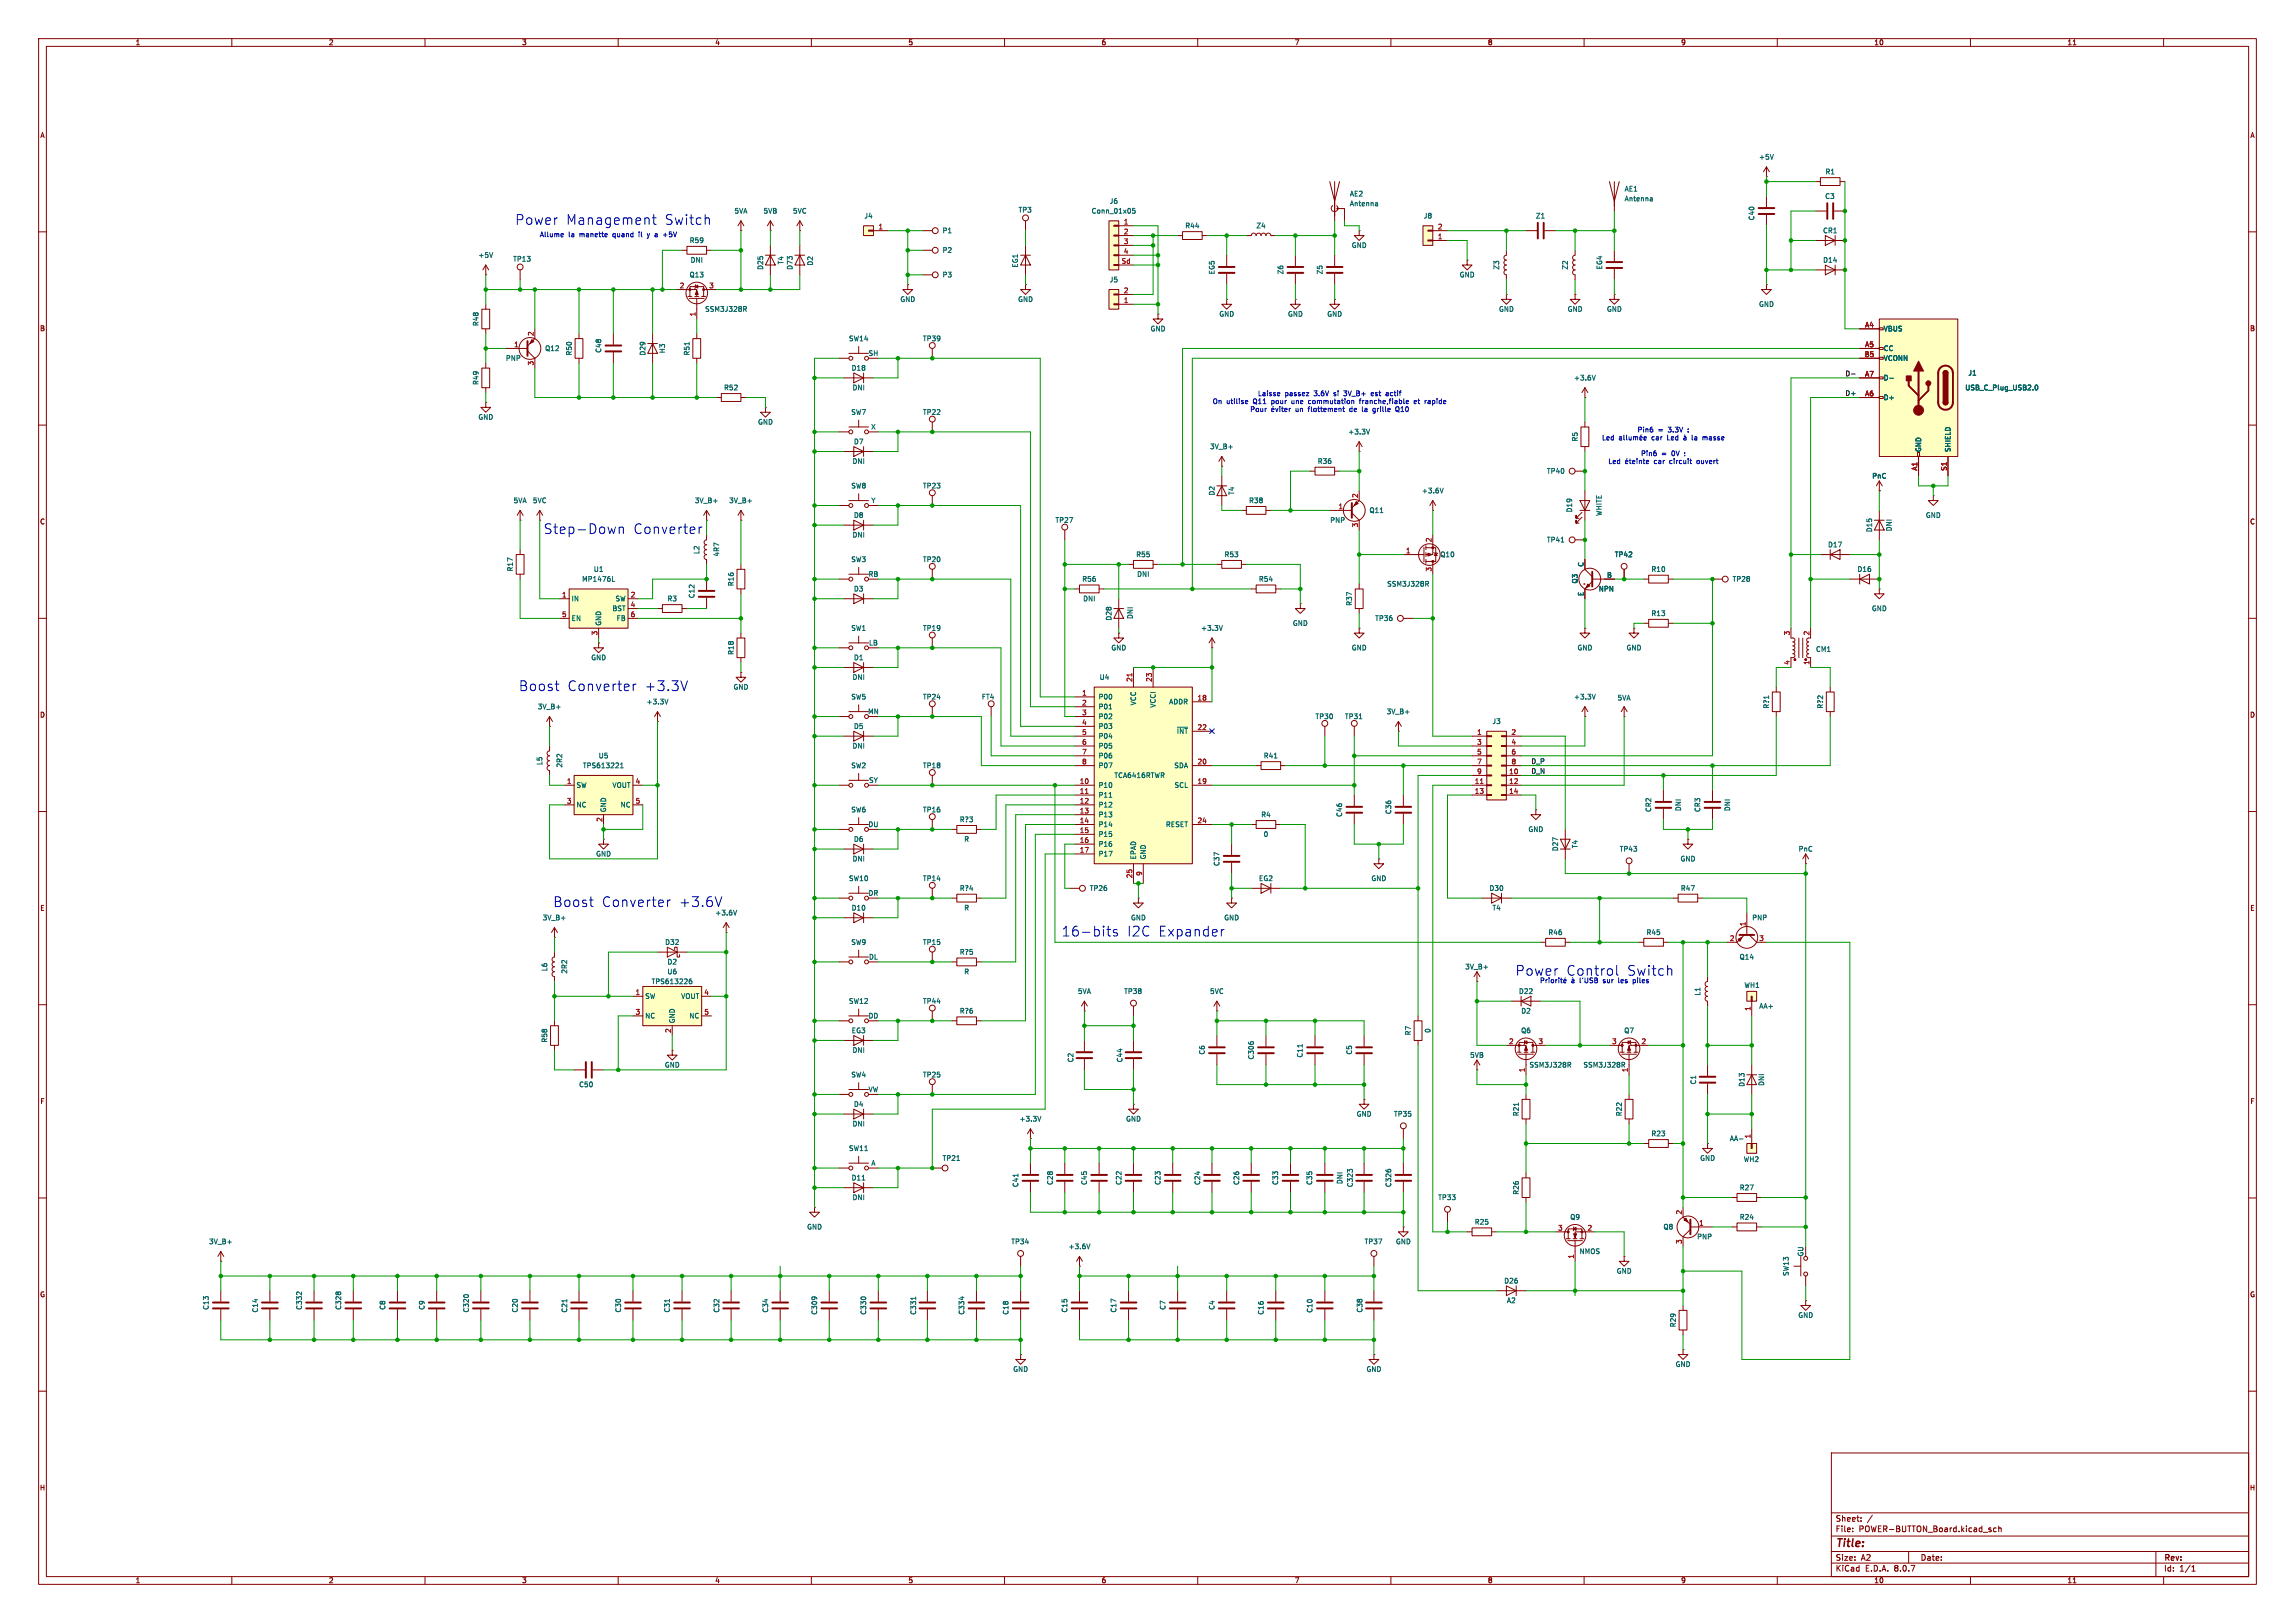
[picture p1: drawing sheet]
<svg xmlns="http://www.w3.org/2000/svg" width="594mm" height="420mm" viewBox="0 0 594 420" stroke-linecap="round" stroke-linejoin="round" font-family="sans-serif">
<defs><g id="words">
<g font-size="3.5" fill="#0000c2">
<text x="133.3" y="58.4">Power</text>
<text x="146.4" y="58.4">Management</text>
<text x="171.9" y="58.4">Switch</text>
<text x="140.7" y="138.4">Step-Down</text>
<text x="163.9" y="138.4">Converter</text>
<text x="134.3" y="179">Boost</text>
<text x="146.8" y="179">Converter</text>
<text x="166.7" y="179">+3.3V</text>
<text x="143.2" y="234.9">Boost</text>
<text x="155.7" y="234.9">Converter</text>
<text x="175.6" y="234.9">+3.6V</text>
<text x="274.8" y="242.5">16-bits</text>
<text x="291.7" y="242.5">I2C</text>
<text x="299.7" y="242.5">Expander</text>
<text x="392.2" y="252.7">Power</text>
<text x="405.3" y="252.7">Control</text>
<text x="421" y="252.7">Switch</text>
</g>
<text font-size="2.8" fill="#840000" x="475" y="400.9">Title:</text>
<g font-size="2.1" fill="#840000">
<text x="475" y="394">Sheet:</text>
<text x="475" y="396.7">File:</text>
<text x="481.1" y="396.7">POWER-BUTTON_Board.kicad_sch</text>
<text x="475" y="406.9">KiCad</text>
<text x="475" y="404.1">Size:</text>
<text x="481.7" y="404.1">A2</text>
<text x="482.7" y="406.9">E.D.A.</text>
<text x="490.3" y="406.9">8.0.7</text>
<text x="497" y="404.1">Date:</text>
<text x="560" y="404.3">Rev:</text>
<text x="560" y="406.9">Id:</text>
<text x="564.1" y="406.9">1/1</text>
</g>
<g font-size="1.8" fill="#840000">
<text x="35" y="11.9">1</text>
<text x="85" y="11.9">2</text>
<text x="135" y="11.9">3</text>
<text x="185" y="11.9">4</text>
<text x="235" y="11.9">5</text>
<text x="285" y="11.9">6</text>
<text x="335" y="11.9">7</text>
<text x="385" y="11.9">8</text>
<text x="435" y="11.9">9</text>
<text x="485" y="11.9">10</text>
<text x="535" y="11.9">11</text>
<text x="10.3" y="35.9">A</text>
<text x="582.3" y="35.9">A</text>
<text x="10.3" y="85.9">B</text>
<text x="582.3" y="85.9">B</text>
<text x="10.3" y="135.9">C</text>
<text x="582.3" y="135.9">C</text>
<text x="10.3" y="185.9">D</text>
<text x="582.3" y="185.9">D</text>
<text x="10.3" y="235.9">E</text>
<text x="582.3" y="235.9">E</text>
<text x="10.3" y="285.9">F</text>
<text x="582.3" y="285.9">F</text>
<text x="10.3" y="335.9">G</text>
<text x="582.3" y="335.9">G</text>
<text x="10.2" y="385.9">H</text>
<text x="582.2" y="385.9">H</text>
<text x="35" y="409.9">1</text>
<text x="85" y="409.9">2</text>
<text x="135" y="409.9">3</text>
<text x="185" y="409.9">4</text>
<text x="235" y="409.9">5</text>
<text x="285" y="409.9">6</text>
<text x="335" y="409.9">7</text>
<text x="385" y="409.9">8</text>
<text x="435" y="409.9">9</text>
<text x="485" y="409.9">10</text>
<text x="535" y="409.9">11</text>
</g>
<g font-size="1.8" fill="#006464">
<text x="455.2" y="41.5">+5V</text>
<text x="472.4" y="45.3">R1</text>
<text x="287.1" y="52.9">J6</text>
<text x="349.3" y="51">AE2</text>
<text x="349.3" y="53.6">Antenna</text>
<text x="420.4" y="49.8">AE1</text>
<text x="420.4" y="52.3">Antenna</text>
<text x="472.3" y="51.7">C3</text>
<text x="190" y="55.5">5VA</text>
<text x="197.5" y="55.5">5VB</text>
<text x="205.1" y="55.5">5VC</text>
<text x="223.6" y="56.7">J4</text>
<text x="263.5" y="55.2">TP3</text>
<text x="282.4" y="55.5">Conn_01x05</text>
<text x="306.7" y="59.3">R44</text>
<text x="325.1" y="59.3">Z4</text>
<text x="368.4" y="56.7">J8</text>
<text x="397.4" y="56.7">Z1</text>
<text x="454.3" y="57.1" transform="rotate(-90 454.3 57.1)">C40</text>
<text x="178.4" y="63.1">R59</text>
<text x="243.8" y="65.6">P2</text>
<text x="243.8" y="60.6">P1</text>
<text x="349.8" y="64.4">GND</text>
<text x="471.7" y="60.6">CR1</text>
<text x="123.7" y="66.9">+5V</text>
<text x="132.7" y="67.9">TP13</text>
<text x="178.4" y="72">Q13</text>
<text x="178.6" y="68.2">DNI</text>
<text x="197.7" y="69.9" transform="rotate(-90 197.7 69.9)">D25</text>
<text x="203" y="68.5" transform="rotate(-90 203 68.5)">T4</text>
<text x="205.3" y="69.9" transform="rotate(-90 205.3 69.9)">D73</text>
<text x="210.6" y="68.8" transform="rotate(-90 210.6 68.8)">D2</text>
<text x="243.8" y="72">P3</text>
<text x="263.7" y="69.4" transform="rotate(-90 263.7 69.4)">EG1</text>
<text x="314.6" y="71.1" transform="rotate(-90 314.6 71.1)">EG5</text>
<text x="332.3" y="71.1" transform="rotate(-90 332.3 71.1)">Z6</text>
<text x="342.5" y="71.1" transform="rotate(-90 342.5 71.1)">Z5</text>
<text x="377.7" y="72">GND</text>
<text x="388.2" y="69.9" transform="rotate(-90 388.2 69.9)">Z3</text>
<text x="406" y="69.9" transform="rotate(-90 406 69.9)">Z2</text>
<text x="414.9" y="69.8" transform="rotate(-90 414.9 69.8)">EG4</text>
<text x="471.8" y="68.2">D14</text>
<text x="287.1" y="73.3">J5</text>
<text x="182.4" y="80.9">SSM3J328R</text>
<text x="232.9" y="78.3">GND</text>
<text x="263.4" y="78.3">GND</text>
<text x="315.5" y="82.1">GND</text>
<text x="333.2" y="82.1">GND</text>
<text x="343.4" y="82.1">GND</text>
<text x="387.9" y="80.9">GND</text>
<text x="405.6" y="80.9">GND</text>
<text x="415.8" y="80.9">GND</text>
<text x="455.2" y="79.6">GND</text>
<text x="124.1" y="84.5" transform="rotate(-90 124.1 84.5)">R48</text>
<text x="219.6" y="88.5">SW14</text>
<text x="238.8" y="88.5">TP39</text>
<text x="297.7" y="86">GND</text>
<text x="487.4" y="86">VBUS</text>
<text x="130.8" y="93.6">PNP</text>
<text x="141" y="91">Q12</text>
<text x="148.2" y="92.1" transform="rotate(-90 148.2 92.1)">R50</text>
<text x="155.8" y="91.4" transform="rotate(-90 155.8 91.4)">C48</text>
<text x="167.2" y="92.1" transform="rotate(-90 167.2 92.1)">D29</text>
<text x="172.3" y="91.5" transform="rotate(-90 172.3 91.5)">H3</text>
<text x="178.7" y="92.1" transform="rotate(-90 178.7 92.1)">R51</text>
<text x="224.7" y="92.3">SH</text>
<text x="487.4" y="91">CC</text>
<text x="487.4" y="93.6">VCONN</text>
<text x="124.1" y="99.7" transform="rotate(-90 124.1 99.7)">R49</text>
<text x="187.3" y="101.2">R52</text>
<text x="220.3" y="96.1">D18</text>
<text x="220.5" y="101.2">DNI</text>
<text x="407.3" y="98.7">+3.6V</text>
<text x="487.4" y="98.7">D-</text>
<text x="508.5" y="101.2">USB_C_Plug_USB2.0</text>
<text x="509.3" y="97.4">J1</text>
<text x="220.2" y="107.5">SW7</text>
<text x="238.8" y="107.5">TP22</text>
<text x="487.4" y="103.7">D+</text>
<text x="123.7" y="108.8">GND</text>
<text x="196.1" y="110.1">GND</text>
<text x="225.4" y="111.4">X</text>
<text x="348.8" y="112.6">+3.3V</text>
<text x="220.9" y="115.2">D7</text>
<text x="313.1" y="116.4">3V_B+</text>
<text x="408.5" y="114.4" transform="rotate(-90 408.5 114.4)">R5</text>
<text x="497.4" y="117.1" transform="rotate(-90 497.4 117.1)">GND</text>
<text x="505.1" y="117.1" transform="rotate(-90 505.1 117.1)">SHIELD</text>
<text x="220.5" y="120.2">DNI</text>
<text x="341" y="120.2">R36</text>
<text x="400.3" y="122.8">TP40</text>
<text x="484.5" y="124.1">PnC</text>
<text x="132.8" y="130.4">5VA</text>
<text x="137.8" y="130.4">5VC</text>
<text x="179.7" y="130.4">3V_B+</text>
<text x="188.6" y="130.4">3V_B+</text>
<text x="220.2" y="126.6">SW8</text>
<text x="225.4" y="130.4">Y</text>
<text x="238.8" y="126.6">TP23</text>
<text x="314.6" y="128.3" transform="rotate(-90 314.6 128.3)">D2</text>
<text x="319.6" y="128.2" transform="rotate(-90 319.6 128.2)">T4</text>
<text x="323.2" y="130.4">R38</text>
<text x="367.9" y="127.9">+3.6V</text>
<text x="220.9" y="134.2">D8</text>
<text x="273.1" y="135.5">TP27</text>
<text x="344.2" y="135.5">PNP</text>
<text x="354.3" y="132.9">Q11</text>
<text x="407.1" y="132.7" transform="rotate(-90 407.1 132.7)">D19</text>
<text x="414.8" y="133.6" transform="rotate(-90 414.8 133.6)">WHITE</text>
<text x="484.7" y="137.8" transform="rotate(-90 484.7 137.8)">D15</text>
<text x="489.8" y="137.6" transform="rotate(-90 489.8 137.6)">DNI</text>
<text x="498.3" y="134.2">GND</text>
<text x="181.2" y="143.5" transform="rotate(-90 181.2 143.5)">L2</text>
<text x="220.5" y="139.3">DNI</text>
<text x="400.3" y="140.6">TP41</text>
<text x="473" y="141.8">D17</text>
<text x="132.9" y="148" transform="rotate(-90 132.9 148)">R17</text>
<text x="153.6" y="148.2">U1</text>
<text x="186.3" y="144.1" transform="rotate(-90 186.3 144.1)">4R7</text>
<text x="220.2" y="145.6">SW3</text>
<text x="224.7" y="149.5">RB</text>
<text x="238.8" y="145.6">TP20</text>
<text x="294" y="144.4">R55</text>
<text x="294.2" y="149.5">DNI</text>
<text x="316.8" y="144.4">R53</text>
<text x="372.7" y="144.4">Q10</text>
<text x="410" y="146.8" transform="rotate(-90 410 146.8)">C</text>
<text x="415.8" y="149.6">B</text>
<text x="417.8" y="144.4">TP42</text>
<text x="427.3" y="148.2">R10</text>
<text x="480.7" y="148.2">D16</text>
<text x="147.8" y="155.8">IN</text>
<text x="150.5" y="150.7">MP1476L</text>
<text x="159.2" y="155.8">SW</text>
<text x="172.6" y="155.8">R3</text>
<text x="179.9" y="154.9" transform="rotate(-90 179.9 154.9)">C12</text>
<text x="190.1" y="151.8" transform="rotate(-90 190.1 151.8)">R16</text>
<text x="220.9" y="153.3">D3</text>
<text x="280" y="150.7">R56</text>
<text x="280.2" y="155.8">DNI</text>
<text x="325.7" y="150.7">R54</text>
<text x="358.9" y="152">SSM3J328R</text>
<text x="408.5" y="151.1" transform="rotate(-90 408.5 151.1)">Q3</text>
<text x="410" y="154.3" transform="rotate(-90 410 154.3)">E</text>
<text x="413.7" y="153.3">NPN</text>
<text x="448.3" y="150.7">TP28</text>
<text x="147.8" y="160.9">EN</text>
<text x="158.4" y="158.3">BST</text>
<text x="159.5" y="160.9">FB</text>
<text x="287.9" y="160.7" transform="rotate(-90 287.9 160.7)">D28</text>
<text x="293.4" y="160.3" transform="rotate(-90 293.4 160.3)">DNI</text>
<text x="350.1" y="156.9" transform="rotate(-90 350.1 156.9)">R37</text>
<text x="355.8" y="160.9">TP36</text>
<text x="427.3" y="159.6">R13</text>
<text x="484.4" y="158.3">GND</text>
<text x="155.8" y="162.1" transform="rotate(-90 155.8 162.1)">GND</text>
<text x="220.2" y="163.4">SW1</text>
<text x="224.8" y="167.2">LB</text>
<text x="238.8" y="163.4">TP19</text>
<text x="310.7" y="163.4">+3.3V</text>
<text x="334.5" y="162.2">GND</text>
<text x="152.9" y="171">GND</text>
<text x="190.1" y="169.6" transform="rotate(-90 190.1 169.6)">R18</text>
<text x="220.9" y="171">D1</text>
<text x="287.5" y="168.5">GND</text>
<text x="349.8" y="168.5">GND</text>
<text x="408.2" y="168.5">GND</text>
<text x="420.9" y="168.5">GND</text>
<text x="469.9" y="168.9">CM1</text>
<text x="189.7" y="178.7">GND</text>
<text x="220.5" y="176.1">DNI</text>
<text x="284.5" y="176.1">U4</text>
<text x="139.1" y="183.7">3V_B+</text>
<text x="167.2" y="182.5">+3.3V</text>
<text x="220.2" y="181.2">SW5</text>
<text x="224.6" y="185">MN</text>
<text x="238.8" y="181.2">TP24</text>
<text x="254" y="181.2">FT4</text>
<text x="284.2" y="181.2">P00</text>
<text x="284.2" y="183.7">P01</text>
<text x="294.2" y="182.6" transform="rotate(-90 294.2 182.6)">VCC</text>
<text x="299.3" y="183.3" transform="rotate(-90 299.3 183.3)">VCCI</text>
<text x="302.5" y="182.5">ADDR</text>
<text x="358.8" y="185">3V_B+</text>
<text x="407.3" y="181.2">+3.3V</text>
<text x="418.6" y="181.5">5VA</text>
<text x="458.1" y="183.5" transform="rotate(-90 458.1 183.5)">R?1</text>
<text x="472" y="183.5" transform="rotate(-90 472 183.5)">R?2</text>
<text x="220.9" y="188.8">D5</text>
<text x="284.2" y="186.3">P02</text>
<text x="284.2" y="188.8">P03</text>
<text x="284.2" y="191.4">P04</text>
<text x="304.5" y="190.1">~{INT}</text>
<text x="340.4" y="186.3">TP30</text>
<text x="348" y="186.3">TP31</text>
<text x="386.2" y="187.6">J3</text>
<text x="154.8" y="196.4">U5</text>
<text x="220.5" y="193.9">DNI</text>
<text x="284.2" y="193.9">P05</text>
<text x="284.2" y="196.4">P06</text>
<text x="327" y="196.4">R41</text>
<text x="140.6" y="198.1" transform="rotate(-90 140.6 198.1)">L5</text>
<text x="145.7" y="198.7" transform="rotate(-90 145.7 198.7)">2R2</text>
<text x="150.8" y="199">TPS613221</text>
<text x="220.2" y="199">SW2</text>
<text x="224.8" y="202.8">SY</text>
<text x="238.8" y="199">TP18</text>
<text x="284.2" y="199">P07</text>
<text x="288.3" y="201.5">TCA6416RTWR</text>
<text x="303.8" y="199">SDA</text>
<text x="149.1" y="204.1">SW</text>
<text x="149.1" y="209.1">NC</text>
<text x="158.4" y="204.1">VOUT</text>
<text x="160.5" y="209.1">NC</text>
<text x="284.2" y="204.1">P10</text>
<text x="284.2" y="206.6">P11</text>
<text x="284.2" y="209.1">P12</text>
<text x="303.9" y="204.1">SCL</text>
<text x="157.1" y="210.3" transform="rotate(-90 157.1 210.3)">GND</text>
<text x="220.2" y="210.4">SW6</text>
<text x="224.7" y="214.2">DU</text>
<text x="238.8" y="210.4">TP16</text>
<text x="248.3" y="213">R?3</text>
<text x="284.2" y="211.7">P13</text>
<text x="284.2" y="214.2">P14</text>
<text x="301.6" y="214.2">RESET</text>
<text x="326.3" y="211.7">R4</text>
<text x="347.6" y="211.5" transform="rotate(-90 347.6 211.5)">C46</text>
<text x="360.3" y="210.8" transform="rotate(-90 360.3 210.8)">C36</text>
<text x="395.5" y="215.5">GND</text>
<text x="427.6" y="210.3" transform="rotate(-90 427.6 210.3)">CR2</text>
<text x="435.3" y="210" transform="rotate(-90 435.3 210)">DNI</text>
<text x="440.3" y="210.3" transform="rotate(-90 440.3 210.3)">CR3</text>
<text x="448" y="210" transform="rotate(-90 448 210)">DNI</text>
<text x="154.2" y="221.8">GND</text>
<text x="220.9" y="218">D6</text>
<text x="249.5" y="218">R</text>
<text x="284.2" y="216.8">P15</text>
<text x="284.2" y="219.3">P16</text>
<text x="284.2" y="221.8">P17</text>
<text x="327" y="216.8">0</text>
<text x="403.5" y="220.4" transform="rotate(-90 403.5 220.4)">D27</text>
<text x="408.5" y="219.6" transform="rotate(-90 408.5 219.6)">T4</text>
<text x="419.1" y="220.6">TP43</text>
<text x="465.4" y="220.6">PnC</text>
<text x="220.5" y="223.1">DNI</text>
<text x="294.2" y="222.5" transform="rotate(-90 294.2 222.5)">EPAD</text>
<text x="296.8" y="222.5" transform="rotate(-90 296.8 222.5)">GND</text>
<text x="315.8" y="224.2" transform="rotate(-90 315.8 224.2)">C37</text>
<text x="434.8" y="223.1">GND</text>
<text x="219.6" y="228.2">SW10</text>
<text x="224.7" y="232">DR</text>
<text x="238.8" y="228.2">TP14</text>
<text x="248.3" y="230.7">R?4</text>
<text x="281.9" y="230.7">TP26</text>
<text x="325.7" y="228.2">EG2</text>
<text x="354.8" y="228.2">GND</text>
<text x="385.4" y="230.7">D30</text>
<text x="434.9" y="230.7">R47</text>
<text x="140.4" y="238.4">3V_B+</text>
<text x="185" y="237.1">+3.6V</text>
<text x="220.3" y="235.8">D10</text>
<text x="249.5" y="235.8">R</text>
<text x="292.6" y="238.4">GND</text>
<text x="316.7" y="238.4">GND</text>
<text x="386.2" y="235.8">T4</text>
<text x="453.4" y="238.4">PNP</text>
<text x="172" y="244.7">D32</text>
<text x="220.2" y="244.7">SW9</text>
<text x="238.8" y="244.7">TP15</text>
<text x="400.6" y="242.2">R46</text>
<text x="426" y="242.2">R45</text>
<text x="141.8" y="251.5" transform="rotate(-90 141.8 251.5)">L6</text>
<text x="172.6" y="249.8">D2</text>
<text x="224.8" y="248.5">DL</text>
<text x="248.3" y="247.2">R?5</text>
<text x="379.1" y="251.1">3V_B+</text>
<text x="450.1" y="248.5">Q14</text>
<text x="147" y="252.1" transform="rotate(-90 147 252.1)">2R2</text>
<text x="168.5" y="254.9">TPS613226</text>
<text x="172.6" y="252.3">U6</text>
<text x="249.5" y="252.3">R</text>
<text x="278.9" y="257.4">5VA</text>
<text x="290.8" y="257.4">TP38</text>
<text x="313.1" y="257.4">5VC</text>
<text x="393" y="257.4">D22</text>
<text x="440.3" y="257.8" transform="rotate(-90 440.3 257.8)">L1</text>
<text x="451.4" y="255.8">WH1</text>
<text x="166.9" y="258.7">SW</text>
<text x="166.9" y="263.8">NC</text>
<text x="176.2" y="258.7">VOUT</text>
<text x="178.3" y="263.8">NC</text>
<text x="219.6" y="259.9">SW12</text>
<text x="224.7" y="263.8">DD</text>
<text x="238.8" y="259.9">TP44</text>
<text x="248.3" y="262.5">R?6</text>
<text x="393.6" y="262.5">D2</text>
<text x="455.2" y="261.2">AA+</text>
<text x="141.8" y="269.9" transform="rotate(-90 141.8 269.9)">R58</text>
<text x="174.9" y="264.9" transform="rotate(-90 174.9 264.9)">GND</text>
<text x="220.3" y="267.6">EG3</text>
<text x="365.4" y="268" transform="rotate(-90 365.4 268)">R7</text>
<text x="370.4" y="267.4" transform="rotate(-90 370.4 267.4)">0</text>
<text x="393.6" y="267.6">Q6</text>
<text x="420.3" y="267.6">Q7</text>
<text x="220.5" y="272.6">DNI</text>
<text x="278" y="275" transform="rotate(-90 278 275)">C2</text>
<text x="290.7" y="275" transform="rotate(-90 290.7 275)">C44</text>
<text x="312" y="273" transform="rotate(-90 312 273)">C6</text>
<text x="324.7" y="274.3" transform="rotate(-90 324.7 274.3)">C306</text>
<text x="337.3" y="273.8" transform="rotate(-90 337.3 273.8)">C11</text>
<text x="350.1" y="273" transform="rotate(-90 350.1 273)">C5</text>
<text x="380.4" y="273.9">5VB</text>
<text x="149.8" y="281.5">C50</text>
<text x="172" y="276.5">GND</text>
<text x="220.2" y="279">SW4</text>
<text x="238.8" y="279">TP25</text>
<text x="395.7" y="276.5">SSM3J328R</text>
<text x="409.7" y="276.5">SSM3J328R</text>
<text x="439.2" y="280.8" transform="rotate(-90 439.2 280.8)">C1</text>
<text x="451.7" y="281.3" transform="rotate(-90 451.7 281.3)">D13</text>
<text x="456.8" y="281.1" transform="rotate(-90 456.8 281.1)">DNI</text>
<text x="220.9" y="286.6">D4</text>
<text x="224.7" y="282.8">VW</text>
<text x="220.5" y="291.7">DNI</text>
<text x="263.8" y="290.4">+3.3V</text>
<text x="291.3" y="290.4">GND</text>
<text x="351" y="289.2">GND</text>
<text x="360.7" y="289.2">TP35</text>
<text x="393.3" y="289" transform="rotate(-90 393.3 289)">R21</text>
<text x="420" y="289" transform="rotate(-90 420 289)">R22</text>
<text x="219.6" y="298">SW11</text>
<text x="427.3" y="294.2">R23</text>
<text x="447.6" y="295.5">AA-</text>
<text x="220.3" y="305.7">D11</text>
<text x="225.4" y="301.9">A</text>
<text x="243.8" y="300.6">TP21</text>
<text x="439.9" y="300.6">GND</text>
<text x="451.2" y="300.9">WH2</text>
<text x="220.5" y="310.7">DNI</text>
<text x="263.8" y="307.3" transform="rotate(-90 263.8 307.3)">C41</text>
<text x="272.7" y="306.8" transform="rotate(-90 272.7 306.8)">C28</text>
<text x="281.5" y="306.8" transform="rotate(-90 281.5 306.8)">C45</text>
<text x="290.5" y="306.8" transform="rotate(-90 290.5 306.8)">C22</text>
<text x="300.6" y="306.8" transform="rotate(-90 300.6 306.8)">C23</text>
<text x="310.8" y="306.8" transform="rotate(-90 310.8 306.8)">C24</text>
<text x="320.9" y="306.8" transform="rotate(-90 320.9 306.8)">C26</text>
<text x="331" y="306.8" transform="rotate(-90 331 306.8)">C33</text>
<text x="339.8" y="306.8" transform="rotate(-90 339.8 306.8)">C35</text>
<text x="347.7" y="306.5" transform="rotate(-90 347.7 306.5)">DNI</text>
<text x="350.3" y="307.3" transform="rotate(-90 350.3 307.3)">C323</text>
<text x="360.3" y="307.3" transform="rotate(-90 360.3 307.3)">C326</text>
<text x="372.1" y="310.7">TP33</text>
<text x="393.3" y="309.3" transform="rotate(-90 393.3 309.3)">R26</text>
<text x="450.2" y="308.2">R27</text>
<text x="381.6" y="317.1">R25</text>
<text x="406.3" y="315.8">Q9</text>
<text x="450.2" y="315.8">R24</text>
<text x="54" y="322.2">3V_B+</text>
<text x="208.8" y="318.4">GND</text>
<text x="261.6" y="322.2">TP34</text>
<text x="276.5" y="323.4">+3.6V</text>
<text x="353.1" y="322.2">TP37</text>
<text x="361.2" y="322.2">GND</text>
<text x="430.4" y="318.4">Q8</text>
<text x="439.1" y="320.9">PNP</text>
<text x="408.7" y="324.7">NMOS</text>
<text x="418.3" y="329.8">GND</text>
<text x="467" y="325.3" transform="rotate(-90 467 325.3)">GU</text>
<text x="389.2" y="332.3">D26</text>
<text x="463.1" y="330.3" transform="rotate(-90 463.1 330.3)">SW13</text>
<text x="54.2" y="339.1" transform="rotate(-90 54.2 339.1)">C13</text>
<text x="66.9" y="339.8" transform="rotate(-90 66.9 339.8)">C14</text>
<text x="78.3" y="339.1" transform="rotate(-90 78.3 339.1)">C332</text>
<text x="88.5" y="339.1" transform="rotate(-90 88.5 339.1)">C328</text>
<text x="99.9" y="339.1" transform="rotate(-90 99.9 339.1)">C8</text>
<text x="110.1" y="339.1" transform="rotate(-90 110.1 339.1)">C9</text>
<text x="121.6" y="339.8" transform="rotate(-90 121.6 339.8)">C320</text>
<text x="134.2" y="339.8" transform="rotate(-90 134.2 339.8)">C20</text>
<text x="147" y="339.8" transform="rotate(-90 147 339.8)">C21</text>
<text x="160.9" y="339.8" transform="rotate(-90 160.9 339.8)">C30</text>
<text x="173.6" y="339.8" transform="rotate(-90 173.6 339.8)">C31</text>
<text x="186.4" y="339.8" transform="rotate(-90 186.4 339.8)">C32</text>
<text x="199" y="339.8" transform="rotate(-90 199 339.8)">C34</text>
<text x="211.7" y="340.4" transform="rotate(-90 211.7 340.4)">C309</text>
<text x="224.4" y="340.4" transform="rotate(-90 224.4 340.4)">C330</text>
<text x="237.3" y="340.4" transform="rotate(-90 237.3 340.4)">C331</text>
<text x="249.8" y="340.4" transform="rotate(-90 249.8 340.4)">C334</text>
<text x="261.2" y="340.4" transform="rotate(-90 261.2 340.4)">C18</text>
<text x="276.4" y="339.8" transform="rotate(-90 276.4 339.8)">C15</text>
<text x="289.1" y="339.8" transform="rotate(-90 289.1 339.8)">C17</text>
<text x="301.9" y="339.1" transform="rotate(-90 301.9 339.1)">C7</text>
<text x="314.6" y="339.1" transform="rotate(-90 314.6 339.1)">C4</text>
<text x="327.3" y="340.4" transform="rotate(-90 327.3 340.4)">C16</text>
<text x="339.9" y="339.8" transform="rotate(-90 339.9 339.8)">C10</text>
<text x="352.8" y="339.8" transform="rotate(-90 352.8 339.8)">C38</text>
<text x="389.9" y="337.4">A2</text>
<text x="465.3" y="341.2">GND</text>
<text x="433.9" y="343.6" transform="rotate(-90 433.9 343.6)">R29</text>
<text x="433.6" y="353.9">GND</text>
<text x="262.1" y="355.2">GND</text>
<text x="353.6" y="355.2">GND</text>
</g>
<g font-size="1.8" fill="#a90000">
<text x="227.3" y="59.4">1</text>
<text x="290.8" y="58.2">1</text>
<text x="372" y="59.4">2</text>
<text x="290.8" y="60.7">2</text>
<text x="290.8" y="63.2">3</text>
<text x="290.8" y="65.8">4</text>
<text x="372" y="62">1</text>
<text x="290.2" y="68.3">Sd</text>
<text x="175.8" y="74.7">2</text>
<text x="183.4" y="74.7">3</text>
<text x="290.8" y="75.9">2</text>
<text x="180.1" y="82" transform="rotate(-90 180.1 82)">1</text>
<text x="290.8" y="78.5">1</text>
<text x="133" y="89.9">1</text>
<text x="138.2" y="87.1" transform="rotate(-90 138.2 87.1)">2</text>
<text x="482.6" y="84.8">A4</text>
<text x="482.6" y="89.9">A5</text>
<text x="138.2" y="94.7" transform="rotate(-90 138.2 94.7)">3</text>
<text x="482.5" y="92.5">B5</text>
<text x="482.6" y="97.5">A7</text>
<text x="482.6" y="102.6">A6</text>
<text x="496.3" y="121.9" transform="rotate(-90 496.3 121.9)">A1</text>
<text x="503.9" y="122" transform="rotate(-90 503.9 122)">S1</text>
<text x="346.3" y="131.8">1</text>
<text x="351.5" y="129" transform="rotate(-90 351.5 129)">2</text>
<text x="351.5" y="136.6" transform="rotate(-90 351.5 136.6)">3</text>
<text x="363.8" y="143.3">1</text>
<text x="370.6" y="140.4" transform="rotate(-90 370.6 140.4)">2</text>
<text x="370.6" y="148" transform="rotate(-90 370.6 148)">3</text>
<text x="145.3" y="154.7">1</text>
<text x="163.1" y="154.7">2</text>
<text x="145.3" y="159.8">5</text>
<text x="163.1" y="157.2">4</text>
<text x="163.1" y="159.8">6</text>
<text x="154.7" y="164.5" transform="rotate(-90 154.7 164.5)">3</text>
<text x="463.3" y="164.5" transform="rotate(-90 463.3 164.5)">3</text>
<text x="468.4" y="164.5" transform="rotate(-90 468.4 164.5)">2</text>
<text x="463.3" y="172.2" transform="rotate(-90 463.3 172.2)">4</text>
<text x="468.4" y="172.2" transform="rotate(-90 468.4 172.2)">1</text>
<text x="293.1" y="176.6" transform="rotate(-90 293.1 176.6)">21</text>
<text x="298.2" y="176.6" transform="rotate(-90 298.2 176.6)">23</text>
<text x="280" y="180.1">1</text>
<text x="280" y="182.6">2</text>
<text x="280" y="185.2">3</text>
<text x="309.8" y="181.4">18</text>
<text x="280" y="187.7">4</text>
<text x="280" y="190.2">5</text>
<text x="309.8" y="189">22</text>
<text x="382.2" y="190.2">1</text>
<text x="391.1" y="190.2">2</text>
<text x="280" y="192.8">6</text>
<text x="280" y="195.3">7</text>
<text x="280" y="197.9">8</text>
<text x="309.8" y="197.9">20</text>
<text x="382.2" y="192.8">3</text>
<text x="382.2" y="195.3">5</text>
<text x="382.2" y="197.9">7</text>
<text x="391.1" y="192.8">4</text>
<text x="391.1" y="195.3">6</text>
<text x="391.1" y="197.9">8</text>
<text x="146.6" y="202.9">1</text>
<text x="164.4" y="202.9">4</text>
<text x="279.4" y="202.9">10</text>
<text x="309.8" y="202.9">19</text>
<text x="381.6" y="202.9">11</text>
<text x="382.2" y="200.4">9</text>
<text x="390.5" y="200.4">10</text>
<text x="390.5" y="202.9">12</text>
<text x="146.6" y="208">3</text>
<text x="164.4" y="208">5</text>
<text x="279.4" y="205.5">11</text>
<text x="279.4" y="208">12</text>
<text x="381.6" y="205.5">13</text>
<text x="390.5" y="205.5">14</text>
<text x="156" y="212.8" transform="rotate(-90 156 212.8)">2</text>
<text x="279.4" y="210.6">13</text>
<text x="279.4" y="213.1">14</text>
<text x="279.4" y="215.6">15</text>
<text x="309.8" y="213.1">24</text>
<text x="279.4" y="218.2">16</text>
<text x="279.4" y="220.7">17</text>
<text x="293.1" y="227.4" transform="rotate(-90 293.1 227.4)">25</text>
<text x="295.7" y="226.8" transform="rotate(-90 295.7 226.8)">9</text>
<text x="451.9" y="239.8" transform="rotate(-90 451.9 239.8)">1</text>
<text x="447.6" y="243.6">2</text>
<text x="455.2" y="243.6">3</text>
<text x="164.4" y="257.6">1</text>
<text x="182.2" y="257.6">4</text>
<text x="164.4" y="262.6">3</text>
<text x="182.2" y="262.6">5</text>
<text x="453.1" y="261.7" transform="rotate(-90 453.1 261.7)">1</text>
<text x="173.7" y="267.4" transform="rotate(-90 173.7 267.4)">2</text>
<text x="390.5" y="270.3">2</text>
<text x="398.1" y="270.3">3</text>
<text x="417.1" y="270.3">3</text>
<text x="424.7" y="270.3">2</text>
<text x="394.7" y="277.6" transform="rotate(-90 394.7 277.6)">1</text>
<text x="421.4" y="277.6" transform="rotate(-90 421.4 277.6)">1</text>
<text x="453.1" y="294.7" transform="rotate(-90 453.1 294.7)">1</text>
<text x="435.4" y="314.4" transform="rotate(-90 435.4 314.4)">2</text>
<text x="439.7" y="317.2">1</text>
<text x="403.2" y="318.5">3</text>
<text x="410.8" y="318.5">2</text>
<text x="435.4" y="322" transform="rotate(-90 435.4 322)">3</text>
<text x="407.4" y="325.8" transform="rotate(-90 407.4 325.8)">1</text>
</g>
<g font-size="1.8" fill="#0000c2">
<text x="139.6" y="61.6">Allume</text>
<text x="147.1" y="61.6">la</text>
<text x="150.1" y="61.6">manette</text>
<text x="158.9" y="61.6">quand</text>
<text x="165.8" y="61.6">il</text>
<text x="168.3" y="61.6">y</text>
<text x="170.4" y="61.6">a</text>
<text x="172.7" y="61.6">+5V</text>
<text x="313.8" y="104.8">On</text>
<text x="317.4" y="104.8">utilise</text>
<text x="323.5" y="106.8">Pour</text>
<text x="324.5" y="104.8">Q11</text>
<text x="325.5" y="102.7">Laisse</text>
<text x="329.4" y="104.8">pour</text>
<text x="332.6" y="102.7">passez</text>
<text x="334.8" y="104.8">une</text>
<text x="335.4" y="106.8">un</text>
<text x="339.3" y="104.8">commutation</text>
<text x="340.2" y="102.7">3.6V</text>
<text x="345.5" y="102.7">si</text>
<text x="348.3" y="102.7">3V_B+</text>
<text x="349.8" y="106.8">de</text>
<text x="352.8" y="104.8">franche,fiable</text>
<text x="353.2" y="106.8">la</text>
<text x="355.6" y="102.7">est</text>
<text x="356.2" y="106.8">grille</text>
<text x="359.6" y="102.7">actif</text>
<text x="362.3" y="106.8">Q10</text>
<text x="367.1" y="104.8">et</text>
<text x="370.1" y="104.8">rapide</text>
<text x="423.7" y="112.1">Pin6</text>
<text x="429.1" y="112.1">=</text>
<text x="431.9" y="112.1">3.3V</text>
<text x="437.1" y="112.1">:</text>
<text x="414.5" y="114.1">Led</text>
<text x="424.6" y="118.2">Pin6</text>
<text x="427.6" y="114.1">car</text>
<text x="430" y="118.2">=</text>
<text x="431.8" y="114.1">Led</text>
<text x="432.8" y="118.2">0V</text>
<text x="436.2" y="118.2">:</text>
<text x="438.6" y="114.1">la</text>
<text x="441.6" y="114.1">masse</text>
<text x="416.2" y="120.3">Led</text>
<text x="428.2" y="120.3">car</text>
<text x="439.6" y="120.3">ouvert</text>
<text x="409" y="254.6">l'USB</text>
<text x="415.2" y="254.6">sur</text>
<text x="419.4" y="254.6">les</text>
<text x="423.3" y="254.6">piles</text>
</g>
<g font-size="1.8" fill="#0f0f0f">
<text x="477.5" y="97.4">D-</text>
<text x="477.5" y="102.5">D+</text>
<text x="396.2" y="197.8">D_P</text>
<text x="396.2" y="200.3">D_N</text>
</g>
</g></defs>
<g fill="none" stroke="#840000" stroke-width=".26">
<path d="M10 10h574v400h-574zM12 12h570v396h-570zM60 10v2M110 10v2M160 10v2M210 10v2M260 10v2M310 10v2M360 10v2M410 10v2M460 10v2M510 10v2"/>
<path d="M536.6 11.6h.7M560 10v2M10 60h2M125.7 71.1h.1M125.7 68.6v2.5M125.7 78.7v1.3M125.7 68.6l-.7 1.3M125.7 68.6l.8 1.3M134.6 69.9v2.5M582 60h2M124.7 95.3h2v5h-2zM124.7 80h2v5.1h-2z"/>
<path d="M125.7 85.1v1.3M125.7 94v1.3M130.8 90.2h5.7M136.5 90.8l1.9 1.9v2.6M138.4 85.1v2.5l-1.9 1.9M148.8 87.6h2.1v5.1h-2.1zM149.9 86.4v1.2M149.9 92.7v1.3M158.7 86.4v2.8M158.7 91.2v2.8M167.6 88.9h2.6M168.9 88.9l1.3 2.5h-2.6z"/>
<path d="M168.9 86.4v7.6M241.3 90.2v2.5M10 110h2M125.7 104.1v1.3h1.3l-1.3 1.3-1.2-1.3h1.2M125.7 104.1h.1M125.7 100.3v1.3M218.4 116.8h7.7M221 115.6l2.5 1.2-2.5 1.3zM223.5 115.6v2.5M582 110h2M134.6 134.6h.1M134.6 132.1v2.5"/>
<path d="M134.6 132.1l-.7 1.3M134.6 132.1l.8 1.3M139.7 132.1l-.8 1.3M139.7 132.1v2.5M139.7 132.1l.8 1.3M182.9 134.6h.1M182.9 132.1l-.8 1.3M182.9 132.1v2.5M182.9 132.1l.7 1.3M217.2 130.8h2.5M219.7 129.5h5.1M222.2 127.8v1.7"/>
<path d="M224.8 130.8h2.5M292.1 146.1h1.3M293.4 145h5v2.1h-5zM298.4 146.1h1.3M10 160h2M582 160h2M142.2 188h.1M142.2 185.4l-.7 1.3M142.2 185.4v2.6M142.2 185.4l.8 1.3M10 210h2M323.8 213.4h1.3"/>
<path d="M325.1 212.3h5.1v2.1h-5.1zM330.2 213.4h1.3M430.5 204.5v2.8M430.5 209.3v2.8M436.9 217.2v1.2h1.2l-1.2 1.3-1.3-1.3h1.3M436.9 217.2h.1M443.2 204.5v2.8M443.2 209.3v2.8M582 210h2M323.8 229.9h7.7M326.4 228.6l2.5 1.3-2.5 1.2zM328.9 228.6v2.5"/>
<path d="M421.6 223.5v2.6M467.4 223.5h.1M467.4 221v2.5M467.4 221l-.8 1.3M467.4 221l.7 1.3M10 260h2M353.1 268v2.8M353.1 272.8v2.8M582 260h2M353.1 284.5v1.3h1.2l-1.2 1.2-1.3-1.2h1.3M353.1 284.5h.1M363.2 292.1v2.5"/>
<path d="M10 310h2M210.8 312.4v1.3h1.3l-1.3 1.3-1.3-1.3h1.3M210.8 312.4h.1M342.9 301v2.8M342.9 305.8v2.8M353.1 301v2.8M353.1 305.8v2.8M363.2 317.5v1.3h1.3l-1.3 1.2-1.3-1.2h1.3M363.2 317.5h.1M394 304.8h2v5.1h-2zM395 303.5v1.3M395 309.9v1.3"/>
<path d="M435.6 312.4v2.6l1.9 1.9M437.5 317.5h5.7M437.5 318.1l-1.9 1.9v2.6M448.3 317.5h1.3M449.6 316.5h5.1v2h-5.1zM454.7 317.5h1.2M582 310h2M57.1 326.4h.1M57.1 323.9v2.5M57.1 334v2.8M57.1 338.8v2.8M57.1 323.9l-.7 1.2"/>
<path d="M57.1 323.9l.8 1.2M102.9 334v2.8M102.9 338.8v2.8M201.9 334v2.8M201.9 338.8v2.8M342.9 334v2.8M342.9 338.8v2.8M355.6 334v2.8M355.6 338.8v2.8M434.6 339.1h2v5.1h-2zM435.6 337.8v1.3M464.3 327.7h1.8"/>
<path d="M466.1 325.1v5.1M467.4 336.6v1.2h1.2l-1.2 1.3-1.3-1.3h1.3M467.4 336.6h.1M467.4 330.2v2.5M355.6 350.5v1.3h1.3l-1.3 1.3-1.3-1.3h1.3M355.6 350.5h.1M435.6 349.3v1.2h1.3l-1.3 1.3-1.3-1.3h1.3M435.6 349.3h.1M435.6 344.2v1.2M10 360h2M474 376h108v32h-108zM582 360h2"/>
<path d="M474 397.5h108M474 391.5h108M479.5 396.2v.2M479.5 395.4v.2M481.7 393.5v.2M481.7 392.7v.2M484.6 392.1l-1.3 1.9M516.7 395.4h-.5l-.2 .3 .1 .6h.6M517.3 395.5l.6-.1 .1 1M517.3 394.9v1.5M60 408v2M110 408v2"/>
<path d="M160 408v2M210 408v2M260 408v2M310 408v2M360 408v2M410 408v2M460 408v2M474 404.5h108M474 401.5h108M494 401.5v3M510 408v2M536.6 409.6h.7"/>
<path d="M558 401.5v6.5M560 408v2M567.3 406.6h.9M567.3 405.5l.4-.4v1.5"/>
<circle cx="134.6" cy="69.1" r=".76"/>
<circle cx="137.2" cy="90.2" r="2.82"/>
<circle cx="241.3" cy="89.4" r=".76"/>
<circle cx="220.2" cy="130.8" r=".51"/>
<circle cx="224.3" cy="130.8" r=".51"/>
<circle cx="421.6" cy="222.8" r=".76"/>
<circle cx="363.2" cy="291.3" r=".76"/>
<circle cx="436.9" cy="317.5" r="2.82"/>
<circle cx="467.4" cy="329.7" r=".51"/>
<circle cx="467.4" cy="325.6" r=".51"/>
</g>
<g fill="none" stroke="#840000" stroke-width=".51">
<path d="M136.5 88.3v3.8M156.7 89.4h4.1M156.7 90.9h4.1M428.5 207.5h4.1M428.5 209h4.1M441.2 207.5h4.1M441.2 209h4.1M351 271h4.1M351 272.5h4.1M340.9 304h4M340.9 305.6h4M351 304h4.1"/>
<path d="M351 305.6h4.1M437.5 315.6v3.8M55.1 337.1h4.1M55.1 338.6h4.1M100.8 337.1h4.1M100.8 338.6h4.1M199.9 337.1h4.1M199.9 338.6h4.1M340.9 337.1h4M340.9 338.6h4M353.6 337.1h4M353.6 338.6h4"/>
</g>
<g fill="#840000" stroke="#840000" stroke-width=".26">
<path d="M137.7 87.9l.5 .5-1 .5z"/>
<path d="M436.4 315.2l.5 1-1-.5z"/>
</g>
<path d="M127.5 65.3l-.4 1.3" fill="none" stroke="#006464" stroke-width=".26"/>
<path d="M452.1 256.5h2.6v2.6h-2.6z" fill="#ffffc2"/>
<g fill="none" stroke="#840000" stroke-width=".26">
<path d="M207 59.7h.1M207 57.2l-.8 1.2M207 57.2v2.5M207 57.2l.8 1.2M205.7 66h2.6M207 66l1.3 2.6h-2.6zM207 63.5v7.6M241.3 109.2v2.6M218.4 135.9h7.7M221 134.6l2.5 1.3-2.5 1.3zM223.5 134.6v2.6M190.8 147.3h2v5.1h-2z"/>
<path d="M191.8 146.1v1.2M191.8 152.4v1.3M217.2 149.9h2.5M218.4 154.9h7.7M219.7 148.6h5.1M221 153.7l2.5 1.2-2.5 1.3zM222.2 146.8v1.8M223.5 153.7v2.5M190.8 165.1h2v5.1h-2zM191.8 174v1.3h1.2l-1.2 1.2-1.3-1.2h1.3M191.8 174h.1M191.8 163.8v1.3"/>
<path d="M191.8 170.2v1.3M217.2 167.6h2.5M218.4 172.7h7.7M219.7 166.4h5.1M221 171.5l2.5 1.2-2.5 1.3zM222.2 164.6v1.8M223.5 171.5v2.5M217.2 185.4h2.5M218.4 190.5h7.7M219.7 184.2h5.1M221 189.2l2.5 1.3-2.5 1.3zM222.2 182.4v1.8"/>
<path d="M223.5 189.2v2.6M217.2 203.2h2.5M219.7 201.9h5.1M222.2 200.2v1.7M397.5 209.6v1.2h1.3l-1.3 1.3-1.3-1.3h1.3M397.5 209.6h.1M188 238.8l-.8 1.2M188 238.8v2.5M188 238.8l.7 1.2M383.5 232.4h7.7M386.1 231.1l2.5 1.3-2.5 1.3zM388.6 231.1v2.6"/>
<path d="M452.1 236.2v5.7M143.5 246.4v1.3l-.4 .1-.2 .5 .2 .4 .4 .2-.5 .3-.1 .6 .6 .4M143.5 250.2l-.4 .2-.2 .4 .2 .5 .4 .2-.4 .1-.2 .5 .2 .4 .4 .2v1.3M143.5 242.6h.1M143.5 240v2.6M143.5 240l-.8 1.3M143.5 240l.8 1.3M170.2 246.4h7.6M172.7 245.1l2.6 1.3-2.6 1.3zM174.6 245.7v-.6h.7v2.6h.6v-.7M188 241.3h.1M382.3 254h.1"/>
<path d="M382.3 251.5l-.8 1.2M382.3 251.5v2.5M382.3 251.5l.7 1.2M451.5 241.9l-1.9 1.9h-2.6M452.1 256.5h2.6v2.6h-2.6zM452.8 241.9l1.9 1.9h2.5M453.3 257.8h.2v1.3h-.2zM453.4 259.1v3.8M382.3 276.9h.1M382.3 274.3v2.6M382.3 274.3l-.8 1.3M382.3 274.3l.7 1.3"/>
<path d="M442 275.6v2.8M452.1 278.1h2.6M453.4 278.1l1.3 2.6h-2.6zM453.4 275.6v7.6M420.6 284.5h2.1v5.1h-2.1zM421.6 283.2v1.3M421.6 289.6v1.2M425.4 295.9h1.3M426.7 294.9h5.1v2h-5.1zM431.8 295.9h1.3M442 280.4v2.8M323.8 301v2.8"/>
<path d="M323.8 305.8v2.8M334 301v2.8M334 305.8v2.8M69.8 334v2.8M69.8 338.8v2.8M91.4 334v2.8M91.4 338.8v2.8M137.2 334v2.8M137.2 338.8v2.8M176.5 334v2.8M176.5 338.8v2.8M214.6 334v2.8"/>
<path d="M214.6 338.8v2.8M330.2 334v2.8M330.2 338.8v2.8M355.6 325.1v2.6M387.3 334h7.7M389.9 332.7l2.5 1.3-2.5 1.3zM392.4 332.7v2.6M264.2 350.5v1.3h1.2l-1.2 1.3-1.3-1.3h1.3M264.2 350.5h.1"/>
<circle cx="241.3" cy="108.5" r=".76"/>
<circle cx="220.2" cy="149.9" r=".51"/>
<circle cx="224.3" cy="149.9" r=".51"/>
<circle cx="220.2" cy="167.6" r=".51"/>
<circle cx="224.3" cy="167.6" r=".51"/>
<circle cx="220.2" cy="185.4" r=".51"/>
<circle cx="224.3" cy="185.4" r=".51"/>
<circle cx="220.2" cy="203.2" r=".51"/>
<circle cx="224.3" cy="203.2" r=".51"/>
<circle cx="452.1" cy="242.6" r="2.82"/>
<circle cx="355.6" cy="324.4" r=".76"/>
</g>
<g fill="none" stroke="#840000" stroke-width=".51">
<path d="M450.2 241.9h3.8M439.9 278.6h4.1M439.9 280.2h4.1M321.8 304h4.1M321.8 305.6h4.1M332 304h4M332 305.6h4M67.8 337.1h4.1M67.8 338.6h4.1M89.4 337.1h4.1M89.4 338.6h4.1M135.1 337.1h4.1"/>
<path d="M135.1 338.6h4.1M174.5 337.1h4.1M174.5 338.6h4.1M212.6 337.1h4.1M212.6 338.6h4.1M328.2 337.1h4M328.2 338.6h4"/>
</g>
<path d="M449.8 243.1l1-.5-.5 1z" fill="#840000" stroke="#840000" stroke-width=".26"/>
<path d="M190.7 235.5l-.4 1.3M173.3 336.2v.8" fill="none" stroke="#006464" stroke-width=".26"/>
<path d="M223.5 58.4h2.6v2.6h-2.6z" fill="#ffffc2"/>
<g fill="none" stroke="#840000" stroke-width=".26">
<path d="M191.8 59.7h.1M191.8 57.2l-.8 1.2M191.8 57.2v2.5M191.8 57.2l.7 1.2M199.4 59.7h.1M199.4 57.2v2.5M199.4 57.2l-.8 1.2M199.4 57.2l.8 1.2M223.5 58.4h2.6v2.6h-2.6zM224.8 59.6h1.3v.2h-1.3zM226.1 59.7h3.8M344.2 47l1.2 5.1 1.3-5.1"/>
<path d="M344.9 53.2l-.1 .2a.85 .85 0 0 0 .1 1.2 .85 .85 0 0 0 1.2-.2 .85 .85 0 0 0-.2-1.2M345.4 47v10.2M346.2 54h1.8v3.2M198.1 66h2.6M199.4 66l1.3 2.6h-2.6zM199.4 63.5v7.6M217.2 92.7h2.5M219.7 91.4h5.1M222.2 89.7v1.7M394 284.5h2v5.1h-2zM395 283.2v1.3M395 289.6v1.2"/>
<path d="M374.6 313.7v2.5M379.7 318.8h1.3M381 317.8h5.1v2h-5.1zM386.1 318.8h1.2"/>
<circle cx="220.2" cy="92.7" r=".51"/>
<circle cx="224.3" cy="92.7" r=".51"/>
<circle cx="374.7" cy="312.9" r=".76"/>
</g>
<circle cx="346.2" cy="54" r=".18" fill="#840000" stroke="#840000" stroke-width=".26"/>
<path d="M356.4 52.4l.2 .2v.7h-.5M356.6 52.7l-.5 .1M393 285.4v.7" fill="none" stroke="#006464" stroke-width=".26"/>
<path d="M166.4 255.3h15.2v10.1h-15.2z" fill="#ffffc2"/>
<path d="M179.3 87.6h2.1v5.1h-2.1zM180.3 86.4v1.2M180.3 92.7v1.3M163.8 257.8h2.6M166.4 255.3h15.2v10.1h-15.2zM181.6 257.8h2.5M142.5 265.4h2v5.1h-2zM143.5 264.2v1.2M143.5 270.5v1.3M163.8 262.9h2.6M174 265.4v2.6M181.6 262.9h2.5" fill="none" stroke="#840000" stroke-width=".26"/>
<path d="M178.4 88.6v.7M178.4 254l.2-.2 .5 .2-.2 .6-.5-.3M179 253.3l-.4 .1-.2 .5" fill="none" stroke="#006464" stroke-width=".26"/>
<path d="M452.1 295.9h2.6v2.6h-2.6z" fill="#ffffc2"/>
<g fill="none" stroke="#840000" stroke-width=".26">
<path d="M175.3 74.9h5v1.8M176.5 64.8h1.3M177.8 63.8h5.1v2h-5.1zM178.1 76.7h1M178.4 77.2h3.8M178.6 76.7v-2.5h3.5v2.5M179.8 76.7h1M180 74.2l.6-.4v.7zM180.1 73.7l-.3 1M180.3 77.2v5.4M181.6 76.7h1M182.1 74.9h3.3"/>
<path d="M182.9 64.8h1.2M234.9 73.7v1.2h1.3l-1.3 1.3-1.2-1.3h1.2M234.9 73.7h.1M299.7 81.3v1.3h1.3l-1.3 1.2-1.3-1.2h1.3M299.7 81.3h.1M241.3 128.3v2.5M154.9 166.4v1.2h1.3l-1.3 1.3-1.2-1.3h1.2M154.9 166.4h.1M170.2 186.7h.1M170.2 184.2l-.8 1.2M170.2 184.2v2.5M170.2 184.2l.7 1.2"/>
<path d="M325.1 198.1h1.3M326.4 197.1h5.1v2h-5.1zM331.5 198.1h1.2M356.9 222.3v1.2h1.2l-1.2 1.3-1.3-1.3h1.3M356.9 222.3h.1M366 264.2h2v5h-2zM367 262.9v1.3M367 269.2v1.3M416.6 270.5h3.3M419.4 272.3h1M419.7 272.8h3.8M419.9 272.3v-2.6h3.5v2.6"/>
<path d="M421.1 272.3h1M421.4 269.4l.6 .3-.6 .4zM421.6 272.8v5.3M421.9 269.2l.2 1.1M422.9 272.3h1M426.7 270.5h-5.1v1.8M442 295.9v1.3h1.2l-1.2 1.3-1.3-1.3h1.3M442 295.9h.1M452.1 295.9h2.6v2.6h-2.6zM453.3 295.9h.2v1.3h-.2zM453.4 292.1v3.8M363.2 301v2.8"/>
<path d="M363.2 305.8v2.8M402.6 318.8h3.3M407.3 318l.6-.4v.8zM407.4 317.5l-.2 1M412.7 318.8h-5v1.7M405.4 320.5h1M405.8 321.1h3.8M405.9 320.5v-2.5h3.5v2.5M407.2 320.5h1M407.7 321.1v5.3M408.9 320.5h1.1M420.4 325.1v1.3h1.2l-1.2 1.3-1.3-1.3h1.3"/>
<path d="M420.4 325.1h.1"/>
<circle cx="180.3" cy="75.8" r="2.79"/>
<circle cx="241.3" cy="127.5" r=".76"/>
<circle cx="421.6" cy="271.4" r="2.79"/>
<circle cx="407.7" cy="319.7" r="2.79"/>
</g>
<path d="M192.5 79.3h.4l.3 .3-.1 .3-.6 .1M192.8 80l.4 .6M172.9 180.9l-.4 1.3M329.8 196.2h.7M419.8 274.9h.5l.2 .2-.1 .4-.6 .1M420.1 275.6l.4 .6M450.2 294.7h1" fill="none" stroke="#006464" stroke-width=".26"/>
<g fill="#840000" stroke="#840000" stroke-width=".26">
<path d="M180.3 75.2l.4 1h-.7z"/>
<path d="M407.3 319.3h.8l-.4 1z"/>
<path d="M421.6 270.8l.4 1h-.7z"/>
<circle cx="178.6" cy="74.9" r=".25"/>
<circle cx="182.1" cy="74.9" r=".25"/>
<circle cx="409.4" cy="318.8" r=".25"/>
<circle cx="405.9" cy="318.8" r=".25"/>
<circle cx="423.4" cy="270.5" r=".25"/>
<circle cx="419.9" cy="270.5" r=".25"/>
</g>
<path d="M361.2 304h4.1M361.2 305.6h4.1" fill="none" stroke="#840000" stroke-width=".51"/>
<path d="M147.3 152.4h15.3v10.2h-15.3z" fill="#ffffc2"/>
<g fill="none" stroke="#840000" stroke-width=".26">
<path d="M133.6 143.5h2v5.1h-2zM134.6 142.2v1.3M134.6 148.6v1.3M144.8 154.9h2.5M147.3 152.4h15.3v10.2h-15.3zM162.6 154.9h2.5M162.6 157.5h2.5M170.2 157.5h1.2M171.4 156.5h5.1v2h-5.1zM176.5 157.5h1.3M144.8 160h2.5M154.9 162.6v2.5"/>
<path d="M162.6 160h2.5M142.2 193v1.3l-.4 .2-.2 .5 .2 .4 .4 .2-.4 .1-.2 .4 .1 .5 .5 .3-.3 .1-.3 .3 .1 .6 .5 .2-.5 .2-.1 .6 .2 .4 .4 .1M142.2 199.4v1.3M156.2 217.2v1.2h1.3l-1.3 1.3-1.3-1.3h1.3M156.2 217.2h.1M350.5 205.7v2.8M350.5 210.6v2.8M363.2 205.7v2.8M363.2 210.6v2.8M391.2 259.1h7.6M393.7 259.1l2.5-1.3v2.6zM393.7 257.8v2.6"/>
<path d="M398.8 243.8h1.2M400 242.8h5.1v2.1h-5.1zM405.1 243.8h1.3M389.9 270.5h5.1v1.8M392.7 272.3h1M393.1 272.8h3.8M393.2 272.3v-2.6h3.5v2.6M394.5 272.3h1M394.6 269.7l.6-.3v.7zM394.7 269.2l-.2 1.1M395 272.8v5.3M396.2 272.3h1.1"/>
<path d="M396.7 270.5h3.3M81.3 334v2.8M81.3 338.8v2.8M113 334v2.8M113 338.8v2.8M124.5 334v2.8M124.5 338.8v2.8"/>
<circle cx="395" cy="271.4" r="2.79"/>
</g>
<path d="M158.5 150.4h.6M405.8 274.9h.5l.3 .2-.2 .4-.6 .1M406.1 275.6l.5 .6" fill="none" stroke="#006464" stroke-width=".26"/>
<g fill="#840000" stroke="#840000" stroke-width=".26">
<path d="M395 270.8l.4 1h-.8z"/>
<circle cx="393.2" cy="270.5" r=".25"/>
<circle cx="396.7" cy="270.5" r=".25"/>
</g>
<path d="M348.5 208.8h4.1M348.5 210.3h4.1M361.2 208.8h4.1M361.2 210.3h4.1M79.2 337.1h4.1M79.2 338.6h4.1M111 337.1h4.1M111 338.6h4.1M122.4 337.1h4.1M122.4 338.6h4.1" fill="none" stroke="#840000" stroke-width=".51"/>
<path d="M148.6 200.7h15.2v10.1h-15.2z" fill="#ffffc2"/>
<g fill="none" stroke="#840000" stroke-width=".26">
<path d="M218.4 97.8h7.7M221 96.5l2.5 1.3-2.5 1.3zM223.5 96.5v2.6M185.4 102.9h1.3M186.7 101.9h5.1v2h-5.1zM191.8 102.9h1.2M198.1 105.4v1.3h1.3l-1.3 1.3-1.3-1.3h1.3M198.1 105.4h.1M217.2 111.8h2.5M219.7 110.5h5.1M222.2 108.7v1.8M224.8 111.8h2.5"/>
<path d="M182.9 138.4v1.3l-.5 .2-.2 .4 .2 .5 .5 .2-.4 .1-.3 .4 .2 .5 .5 .3-.4 .1-.2 .3 .1 .6 .5 .2-.5 .2-.2 .6 .3 .3 .4 .2M191.8 134.6h.1M191.8 132.1l-.8 1.3M191.8 132.1v2.5M191.8 132.1l.7 1.3M370.8 138.4v5.1h-1.7M407.7 139.7h2.5M182.9 144.8v1.3M182.9 149.9v2.8M182.9 154.7v2.8M323.8 152.4h1.3M325.1 151.4h5.1v2h-5.1z"/>
<path d="M330.2 152.4h1.3M336.5 156.2v1.3h1.3l-1.3 1.3-1.2-1.3h1.2M336.5 156.2h.1M350.8 152.4h2v5.1h-2zM351.8 151.1v1.3M351.8 157.5v1.3M363.2 143.5h5.4M368.6 141.6v3.8M369.1 141.7h2.5v3.6h-2.5M369.1 141.2v1M369.1 143v1M369.1 144.8v1"/>
<path d="M370.8 145.3v3.3M371.1 143l1 .3M371.6 143.1l.4 .7h-.8zM351.8 162.6v1.2h1.3l-1.3 1.3-1.3-1.3h1.3M351.8 162.6h.1M363.2 160h2.6M342.9 188v2.5M350.5 188v2.5M361.9 189.2h.1M361.9 186.7l-.7 1.3M361.9 186.7v2.5M361.9 186.7l.8 1.3"/>
<path d="M146 203.2h2.6M146 208.3h2.6M148.6 200.7h15.2v10.1h-15.2zM156.2 210.8v2.6M163.8 203.2h2.6M163.8 208.3h2.6M403.9 217.2h2.5l-1.3 2.5zM403.9 219.7h2.5M405.1 214.6v7.7M433.1 232.4h1.2M434.3 231.4h5.1v2h-5.1zM439.4 232.4h1.3"/>
<path d="M424.2 243.8h1.2M425.4 242.8h5.1v2.1h-5.1zM430.5 243.8h1.3M442 252.7v1.3l-.5 .2-.2 .4 .2 .5 .5 .2-.5 .2-.2 .4 .2 .5 .5 .1-.5 .2-.2 .5 .2 .4 .5 .2-.5 .2-.2 .5 .2 .4 .5 .2v1.3M148.6 276.9h2.8M153.4 276.9h2.8M174 271.8v1.3h1.3l-1.3 1.2-1.3-1.2h1.3M174 271.8h.1M327.7 268v2.8M327.7 272.8v2.8M340.4 268v2.8M340.4 272.8v2.8"/>
<path d="M448.3 309.9h1.3M449.6 308.9h5.1v2h-5.1zM454.7 309.9h1.2M149.9 334v2.8M149.9 338.8v2.8M163.8 334v2.8M163.8 338.8v2.8M189.2 334v2.8M189.2 338.8v2.8"/>
<circle cx="220.2" cy="111.8" r=".51"/>
<circle cx="224.3" cy="111.8" r=".51"/>
<circle cx="406.9" cy="139.7" r=".76"/>
<circle cx="370" cy="143.5" r="2.79"/>
<circle cx="362.5" cy="160" r=".76"/>
<circle cx="342.9" cy="187.2" r=".76"/>
<circle cx="350.5" cy="187.2" r=".76"/>
</g>
<path d="M369 150.4h.5l.2 .3-.1 .3-.6 .1M369.3 151.1l.4 .6M404.1 140.3h.7M160.6 198.7h.7M160.6 197.8l.4-.4v1.3M351.8 186h.7M337.1 270.3v.7M146.7 336.2v.8" fill="none" stroke="#006464" stroke-width=".26"/>
<g fill="none" stroke="#840000" stroke-width=".51">
<path d="M180.8 152.9h4.1M180.8 154.4h4.1M151.6 274.8v4.1M153.2 274.8v4.1M325.6 271h4.1M325.6 272.5h4.1M338.3 271h4.1M338.3 272.5h4.1M147.8 337.1h4.1M147.8 338.6h4.1M161.8 337.1h4.1M161.8 338.6h4.1"/>
<path d="M187.2 337.1h4.1M187.2 338.6h4.1"/>
</g>
<g fill="#840000" stroke="#840000" stroke-width=".26">
<path d="M369.6 143.1l1 .4-1 .4z"/>
<circle cx="370.8" cy="141.7" r=".25"/>
<circle cx="370.8" cy="145.3" r=".25"/>
</g>
<path d="M384.8 189.2h5.1v17.8h-5.1z" fill="#ffffc2"/>
<g fill="none" stroke="#840000" stroke-width=".26">
<path d="M395 59.7h2.8M399.8 59.7h2.8M416.6 47l1.2 5.1 1.3-5.1M417.8 47v7.6M457.2 45.7h.1M457.2 43.2l-.8 1.3M457.2 43.2v2.5M457.2 50.8v2.8M457.2 55.6v2.8M457.2 43.2l.8 1.3M469.9 47h1.3M469.9 54.6h2.8"/>
<path d="M471.2 46h5v2h-5zM474.7 54.6h2.8M476.2 47h1.3M379.7 67.3v1.3h1.3l-1.3 1.3-1.2-1.3h1.2M379.7 67.3h.1M389.9 76.2v1.3h1.3l-1.3 1.2-1.3-1.2h1.3M389.9 76.2h.1M389.9 64.8v1.2l-.5 .2-.2 .5 .2 .4 .5 .2-.6 .4 .1 .6 .5 .3-.5 .2-.1 .5 .2 .4 .4 .2M389.9 69.9l-.5 .1-.2 .5 .2 .4 .5 .2v1.3M407.7 64.8v1.2l-.5 .2-.2 .5 .2 .4 .5 .2-.6 .4v.6l.6 .3-.5 .2-.2 .5 .3 .4 .4 .2M407.7 69.9l-.5 .1-.2 .5 .2 .4 .5 .2v1.3M407.7 76.2v1.3h1.2l-1.2 1.2-1.3-1.2h1.3"/>
<path d="M407.7 76.2h.1M417.8 76.2v1.3h1.3l-1.3 1.2-1.2-1.2h1.2M417.8 76.2h.1M417.8 64.8v2.8M417.8 69.6v2.8M457.2 73.7v1.2h1.3l-1.3 1.3-1.3-1.3h1.3M457.2 73.7h.1M469.9 62.2h7.6M469.9 69.9h7.6M472.4 61l2.6 1.2-2.6 1.3zM472.4 68.6l2.6 1.3-2.6 1.2zM475 61v2.5"/>
<path d="M475 68.6v2.5M381 190.5h3.8M381 193h3.8M381 195.6h3.8M381 198.1h3.8M384.8 189.2h5.1v17.8h-5.1zM384.8 198h1.3v.2h-1.3zM384.8 195.5h1.3v.2h-1.3zM384.8 192.9h1.3v.3h-1.3zM384.8 190.4h1.3v.2h-1.3zM388.6 198h1.3v.2h-1.3zM388.6 195.5h1.3v.2h-1.3z"/>
<path d="M388.6 192.9h1.3v.3h-1.3zM388.6 190.4h1.3v.2h-1.3zM389.9 190.5h3.8M389.9 193h3.8M389.9 195.6h3.8M389.9 198.1h3.8M381 200.7h3.8M381 203.2h3.8M381 205.7h3.8M384.8 205.6h1.3v.3h-1.3zM384.8 203.1h1.3v.2h-1.3zM384.8 200.5h1.3v.3h-1.3z"/>
<path d="M388.6 205.6h1.3v.3h-1.3zM388.6 203.1h1.3v.2h-1.3zM388.6 200.5h1.3v.3h-1.3zM389.9 200.7h3.8M389.9 203.2h3.8M389.9 205.7h3.8"/>
</g>
<path d="M383.1 202.8h.8" fill="none" stroke="#a90000" stroke-width=".26"/>
<path d="M459 39.9l-.4 1.3M427.5 51.2l.2 .1v.7M427.7 52h-.4M427.7 51.5h-.4" fill="none" stroke="#006464" stroke-width=".26"/>
<path d="M398 57.7v4M399.5 57.7v4M455.2 55.4h4M455.2 53.8h4M472.9 52.6v4M474.5 52.6v4M415.8 67.8h4.1M415.8 69.3h4.1" fill="none" stroke="#840000" stroke-width=".51"/>
<path d="M368.3 58.4h2.5v5.1h-2.5z" fill="#ffffc2"/>
<path d="M368.3 58.4h2.5v5.1h-2.5zM369.6 59.6h1.2v.2h-1.2zM370.8 59.7h3.8M322.6 61h1.2l.2-.5 .5-.2 .4 .2 .2 .5 .2-.5 .5-.2 .4 .2 .2 .5 .2-.5 .4-.2 .5 .2 .2 .5 .1-.5 .5-.2 .4 .2 .2 .5h1.3M369.6 62.1h1.2v.3h-1.2zM370.8 62.2h3.8" fill="none" stroke="#840000" stroke-width=".26"/>
<path d="M486.4 82.6h20.3v35.5h-20.3z" fill="#ffffc2"/>
<g fill="none" stroke="#840000" stroke-width=".26">
<path d="M265.4 57.2v2.5M351.8 59.7v1.3h1.3l-1.3 1.2-1.3-1.2h1.3M351.8 59.7h.1M335.3 77.5v1.2h1.2l-1.2 1.3-1.3-1.3h1.3M335.3 77.5h.1M335.3 66v2.8M335.3 70.9v2.8M345.4 77.5v1.2h1.3l-1.3 1.3-1.2-1.3h1.2M345.4 77.5h.1M345.4 66v2.8M345.4 70.9v2.8M481.3 85.1h5.1"/>
<path d="M481.3 90.2h5.1M481.3 97.8h5.1M481.3 92.7h5.1M486.4 97.5h1v.5h-1zM486.4 92.5h1v.5h-1zM486.4 89.9h1v.5h-1zM486.4 84.8h1v.5h-1zM486.4 82.6h20.3v35.5h-20.3zM502.9 96.5l.2-.4 .5-.2 .4 .2 .2 .4M351.8 116.8h.1M351.8 114.3v2.5M351.8 114.3l-.8 1.3"/>
<path d="M351.8 114.3l.8 1.3M409.2 110.5h2v5.1h-2zM410.2 102.9h.1M410.2 100.3v2.6M410.2 109.2v1.3M410.2 115.6v1.2M410.2 100.3l-.8 1.3M410.2 100.3l.8 1.3M481.3 102.9h5.1M486.4 102.6h1v.5h-1zM496.3 117.1h.5v1h-.5zM496.6 118.1v5.1"/>
<path d="M502.9 104.1l.2 .5 .5 .2 .4-.2 .2-.5M504.2 118.1v5.1M321.3 132.1h1.3M322.6 131.1h5.1v2h-5.1zM327.7 132.1h1.2M339.1 121.9h1.3M340.4 120.9h5v2h-5zM344.2 132.1h5.7M345.4 121.9h1.3M349.9 132.7l1.9 1.9v2.6M351.8 127v2.5l-1.9 1.9M370.8 132.1h.1"/>
<path d="M370.8 129.5l-.7 1.3M370.8 129.5v2.6M370.8 129.5l.8 1.3M407.7 121.9h2.5M408.9 129.5h2.6l-1.3 2.6zM408.9 132.1h2.6M409.4 133.9l-1.5 1.5v-.8v.8h.8M409.4 132.6l-1.5 1.5v-.7v.7h.8M410.2 127v7.6M485.1 134.6h2.6M486.4 127h.1M486.4 134.6l1.3 2.6h-2.6z"/>
<path d="M486.4 124.5l-.8 1.2M486.4 124.5v2.5M486.4 132.1v7.6M486.4 124.5l.8 1.2M500.4 128.3v1.2h1.2l-1.2 1.3-1.3-1.3h1.3M500.4 128.3h.1M410 151.1h.1M410.2 144.8v2.5l1.9 1.9M412.1 150.5l-1.9 1.9v2.5M412.1 149.9h5.7M420.4 147.3v2.6M425.4 149.9h1.3"/>
<path d="M426.7 148.8h5.1v2.1h-5.1zM431.8 149.9h1.3M443.2 149.9h2.6M471.2 143.5h7.6M473.7 143.5l2.5-1.3v2.6zM473.7 142.2v2.6M478.8 149.9h7.6M481.3 149.9l2.6-1.3v2.5zM481.3 148.6v2.5M486.4 152.4v1.3h1.3l-1.3 1.2-1.3-1.2h1.3M486.4 152.4h.1M410.2 162.6v1.2h1.3l-1.3 1.3-1.3-1.3h1.3"/>
<path d="M410.2 162.6h.1M422.9 162.6v1.2h1.3l-1.3 1.3-1.3-1.3h1.3M422.9 162.6h.1M425.4 161.3h1.3M426.7 160.3h5.1v2h-5.1zM431.8 161.3h1.3M458.7 179.1h2.1v5.1h-2.1zM459.7 177.8v1.3M463.5 162.6v2.5l1 .2v.5l-.4 .3 .3 .1 .2 .4-.1 .4-.4 .1 .5 .5-.2 .4-.3 .2 .4 .2v.4l-.4 .4 .4 .1 .1 .4-.3 .4-.8 .1v2.5M465.6 165.1v5.1M466.6 165.1v5.1M468.1 165.1l-.3 .1-.2 .4 .2 .4 .3 .1-.5 .4 .1 .4 .4 .2-.5 .4 .1 .4 .4 .2-.4 .2-.1 .5 .5 .4-.4 .1-.1 .4 .3 .4 .7 .1v2.5"/>
<path d="M468.6 162.6v2.5M472.7 179.1h2v5.1h-2zM473.7 177.8v1.3M410.2 185.4h.1M410.2 182.9v2.5M410.2 182.9l-.8 1.3M410.2 182.9l.8 1.3M420.4 185.4h.1M420.4 182.9l-.8 1.3M420.4 182.9v2.5M420.4 182.9l.7 1.3M459.7 184.2v1.2"/>
<path d="M473.7 184.2v1.2M217.2 214.6h2.5M218.4 219.7h7.7M219.7 213.4h5.1M221 218.4l2.5 1.3-2.5 1.3zM222.2 211.6v1.8M223.5 218.4v2.6M241.3 212.1v2.5M246.4 214.6h1.2M247.6 213.6h5.1v2h-5.1zM252.7 214.6h1.3M318.8 218.4v2.8"/>
<path d="M217.2 232.4h2.5M218.4 237.5h7.7M219.7 231.1h5.1M221 236.2l2.5 1.3-2.5 1.3zM222.2 229.4v1.7M223.5 236.2v2.6M241.3 229.9v2.5M246.4 232.4h1.2M247.6 231.4h5.1v2h-5.1zM252.7 232.4h1.3M276.9 229.9h2.5M294.6 232.4v1.3h1.3l-1.3 1.3-1.2-1.3h1.2"/>
<path d="M294.6 232.4h.1M318.8 232.4v1.3h1.2l-1.2 1.3-1.3-1.3h1.3M318.8 232.4h.1M318.8 223.3v2.8M217.2 248.9h2.5M219.7 247.7h5.1M222.2 245.9v1.8M241.3 246.4v2.5M246.4 248.9h1.2M247.6 247.9h5.1v2h-5.1zM252.7 248.9h1.3M280.7 259.1v2.5"/>
<path d="M280.7 259.1l-.8 1.3M280.7 259.1l.7 1.3M315 259.1v2.5M315 259.1l-.8 1.3M315 259.1l.7 1.3M217.2 264.2h2.5M218.4 269.2h7.7M219.7 262.9h5.1M221 268l2.5 1.2-2.5 1.3zM222.2 261.1v1.8M223.5 268v2.5M241.3 261.6v2.6"/>
<path d="M246.4 264.2h1.2M247.6 263.1h5.1v2.1h-5.1zM252.7 264.2h1.3M280.7 261.6h.1M280.7 269.2v2.8M280.7 274.1v2.8M293.4 260.4v2.5M293.4 269.2v2.8M293.4 274.1v2.8M315 261.6h.1M315 268v2.8M315 272.8v2.8"/>
<path d="M217.2 283.2h2.5M218.4 288.3h7.7M219.7 281.9h5.1M221 287l2.5 1.3-2.5 1.3zM222.2 280.2v1.7M222.2 299.2v1.8M223.5 287v2.6M241.3 280.7v2.5M266.7 294.6h.1M266.7 292.1l-.8 1.3M266.7 292.1v2.5M266.7 292.1l.8 1.3"/>
<path d="M293.4 285.8v1.2h1.2l-1.2 1.3-1.3-1.3h1.3M293.4 285.8h.1M217.2 302.3h2.5M218.4 307.3h7.7M219.7 301h5.1M221 306.1l2.5 1.2-2.5 1.3zM223.5 306.1v2.5M224.8 302.3h2.5M241.3 302.3h2.5M266.7 301v2.8M266.7 305.8v2.8M275.6 301v2.8"/>
<path d="M275.6 305.8v2.8M284.5 301v2.8M284.5 305.8v2.8M293.4 301v2.8M293.4 305.8v2.8M303.5 301v2.8M303.5 305.8v2.8M313.7 301v2.8M313.7 305.8v2.8M227.3 334v2.8M227.3 338.8v2.8M240 334v2.8"/>
<path d="M240 338.8v2.8M252.7 334v2.8M252.7 338.8v2.8M264.2 325.1v2.6M264.2 334v2.8M264.2 338.8v2.8M279.4 327.7h.1M279.4 325.1l-.8 1.3M279.4 325.1v2.6M279.4 334v2.8M279.4 338.8v2.8M279.4 325.1l.8 1.3"/>
<path d="M292.1 334v2.8M292.1 338.8v2.8M304.8 334v2.8M304.8 338.8v2.8M317.5 334v2.8M317.5 338.8v2.8"/>
<circle cx="265.4" cy="56.4" r=".76"/>
<circle cx="350.5" cy="132.1" r="2.82"/>
<circle cx="406.9" cy="121.9" r=".76"/>
<circle cx="411.5" cy="149.9" r="2.82"/>
<circle cx="420.4" cy="146.6" r=".76"/>
<circle cx="446.5" cy="149.9" r=".76"/>
<circle cx="220.2" cy="214.6" r=".51"/>
<circle cx="224.3" cy="214.6" r=".51"/>
<circle cx="241.3" cy="211.3" r=".76"/>
<circle cx="220.2" cy="232.4" r=".51"/>
<circle cx="224.3" cy="232.4" r=".51"/>
<circle cx="241.3" cy="229.1" r=".76"/>
<circle cx="280.2" cy="229.9" r=".76"/>
<circle cx="220.2" cy="248.9" r=".51"/>
<circle cx="224.3" cy="248.9" r=".51"/>
<circle cx="241.3" cy="245.6" r=".76"/>
<circle cx="293.4" cy="259.6" r=".76"/>
<circle cx="220.2" cy="264.2" r=".51"/>
<circle cx="224.3" cy="264.2" r=".51"/>
<circle cx="241.3" cy="260.9" r=".76"/>
<circle cx="241.3" cy="279.9" r=".76"/>
<circle cx="220.2" cy="283.2" r=".51"/>
<circle cx="224.3" cy="283.2" r=".51"/>
<circle cx="220.2" cy="302.3" r=".51"/>
<circle cx="224.3" cy="302.3" r=".51"/>
<circle cx="244.6" cy="302.3" r=".76"/>
<circle cx="264.2" cy="324.4" r=".76"/>
</g>
<g fill="none" stroke="#840000" stroke-width=".51">
<path d="M333.2 69.1h4.1M333.2 70.6h4.1M343.4 69.1h4.1M343.4 70.6h4.1M494 98.6v1.2l2.6 2.6M496.6 96v10.2M499.1 99.8v1.3l-2.5 2.5M502.2 95.2a1.91 1.91 0 0 1 2.1-.4 1.91 1.91 0 0 1 1.2 1.7v7.6a1.91 1.91 0 0 1-1.9 1.9 1.91 1.91 0 0 1-2-1.9l.1-7.7zM349.9 130.2v3.8M412.1 148v3.8M316.7 221.5h4.1M316.7 223h4.1"/>
<path d="M278.6 272.3h4.1M278.6 273.8h4.1M291.3 272.3h4.1M291.3 273.8h4.1M312.9 271h4.1M312.9 272.5h4.1M264.7 304h4M264.7 305.6h4M273.6 304h4M273.6 305.6h4M282.4 304h4.1M282.4 305.6h4.1"/>
<path d="M291.3 304h4.1M291.3 305.6h4.1M301.5 304h4.1M301.5 305.6h4.1M311.7 304h4M311.7 305.6h4M225.3 337.1h4.1M225.3 338.6h4.1M238 337.1h4.1M238 338.6h4.1M250.7 337.1h4.1M250.7 338.6h4.1"/>
<path d="M262.1 337.1h4.1M262.1 338.6h4.1M277.4 337.1h4M277.4 338.6h4M290.1 337.1h4M290.1 338.6h4M302.8 337.1h4M302.8 338.6h4M315.5 337.1h4M315.5 338.6h4"/>
</g>
<g fill="#840000" stroke="#840000" stroke-width=".26">
<path d="M502.9 104.1h1.3l-.2 .5-.4 .2-.5-.2z"/>
<path d="M502.9 96.5h1.3v7.6h-1.3z"/>
<path d="M503.1 96.1l.7-.2 .4 .6h-1.3z"/>
<path d="M496.6 93.5l1.2 2.5h-2.5z"/>
<path d="M493.4 97.3h1.3v1.3h-1.3z"/>
<path d="M351 129.8l.5 .5-1 .5z"/>
<path d="M411 151.1l.5 .5-1 .5z"/>
<circle cx="499.1" cy="99.2" r=".63"/>
<circle cx="496.6" cy="106.2" r="1.27"/>
<circle cx="467.4" cy="170.7" r=".25"/>
<circle cx="464.6" cy="170.7" r=".25"/>
</g>
<g fill="none" stroke="#006464" stroke-width=".26">
<path d="M412.9 97.1l-.4 1.3M489.1 97.9h1M526.8 99.8l.2-.2a.62 .62 0 0 1 .5 .7 .62 .62 0 0 1-.6 .5l-.2-.4zM354.5 111.1l-.4 1.2M373.6 126.3l-.5 1.3M412.9 179.6l-.4 1.3M269.4 288.9l-.4 1.2M223.1 305.4h.8M247.6 300.3h.8M263.5 303.8v.7M237 335.6v.7M249.1 335.5v.8"/>
<path d="M282.1 321.9l-.4 1.3"/>
</g>
<path d="M287 57.2h2.6v12.7h-2.6z" fill="#ffffc2"/>
<g fill="none" stroke="#840000" stroke-width=".26">
<path d="M287 57.2h2.6v12.7h-2.6zM288.3 58.3h1.3v.2h-1.3zM289.6 58.4h3.8M264.2 66h2.5M265.4 66l1.3 2.6h-2.5zM265.4 73.7v1.2h1.3l-1.3 1.3-1.2-1.3h1.2M265.4 73.7h.1M265.4 63.5v7.6M288.3 68.5h1.3v.2h-1.3zM288.3 65.9h1.3v.3h-1.3zM288.3 63.4h1.3v.2h-1.3zM288.3 60.8h1.3v.3h-1.3z"/>
<path d="M289.6 61h3.8M289.6 63.5h3.8M289.6 66h3.8M289.6 68.6h3.8M317.5 77.5v1.2h1.3l-1.3 1.3-1.3-1.3h1.3M317.5 77.5h.1M317.5 66v2.8M317.5 70.9v2.8"/>
</g>
<path d="M293.8 53.9h-.6l-.1 .6h.6l.1 .6h-.7" fill="none" stroke="#006464" stroke-width=".26"/>
<path d="M315.5 69.1h4M315.5 70.6h4" fill="none" stroke="#840000" stroke-width=".51"/>
<path d="M287 74.9h2.6v5.1h-2.6z" fill="#ffffc2"/>
<g fill="none" stroke="#840000" stroke-width=".26">
<path d="M238.8 59.7h2.5M306.1 59.9h5v2.1h-5zM238.8 64.8h2.5M238.8 71.1h2.5M287 74.9h2.6v5.1h-2.6zM288.3 76.1h1.3v.2h-1.3zM288.3 78.6h1.3v.3h-1.3zM289.6 78.7h3.8M289.6 76.2h3.8M304.8 61h1.3M311.1 61h1.3M275.6 137.2v2.5"/>
<path d="M241.3 147.3v2.6M278.1 152.4h1.3M279.4 151.4h5.1v2h-5.1zM284.5 152.4h1.2M288.3 157.5h2.5M289.6 157.5l1.2 2.5h-2.5zM289.6 154.9v7.7M315 146.1h1.2M316.2 145h5.1v2.1h-5.1zM321.3 146.1h1.3M241.3 165.1v2.5M289.6 163.8v1.3h1.2l-1.2 1.3-1.3-1.3h1.3"/>
<path d="M289.6 163.8h.1M313.7 167.6h.1M313.7 165.1l-.8 1.3M313.7 165.1v2.5M313.7 165.1l.8 1.3M241.3 182.9v2.5M256.5 182.9v2.5M241.3 200.7v2.5"/>
<circle cx="242.1" cy="59.7" r=".76"/>
<circle cx="242.1" cy="64.8" r=".76"/>
<circle cx="242.1" cy="71.1" r=".76"/>
<circle cx="275.6" cy="136.4" r=".76"/>
<circle cx="241.3" cy="146.6" r=".76"/>
<circle cx="241.3" cy="164.3" r=".76"/>
<circle cx="241.3" cy="182.1" r=".76"/>
<circle cx="241.3" cy="199.9" r=".76"/>
<circle cx="256.5" cy="182.1" r=".76"/>
</g>
<path d="M316.4 161.9l-.4 1.2" fill="none" stroke="#006464" stroke-width=".26"/>
<path d="M283.2 177.8h25.4v45.7h-25.4z" fill="#ffffc2"/>
<g fill="none" stroke="#840000" stroke-width=".26">
<path d="M481.3 85.1h5.1M481.3 90.2h5.1M481.3 97.8h5.1M481.3 92.7h5.1M316.2 118.1v2.6M316.2 118.1l-.7 1.3M316.2 118.1l.8 1.3M481.3 102.9h5.1M496.6 118.1v5.1M504.2 118.1v5.1M315 125.7h2.5M316.2 125.7l1.3 2.6h-2.5z"/>
<path d="M316.2 120.7h.1M316.2 123.2v7.6M486.4 127h.1M410.2 144.8v2.5M410.2 152.4v2.5M415.3 149.9h2.5M420.4 147.3v2.6M283.2 177.8h25.4v45.7h-25.4zM293.4 172.7v5.1M298.4 172.7v5.1M278.1 180.3h5.1M278.1 182.9h5.1"/>
<path d="M278.1 198.1h5.1M278.1 185.4h5.1M278.1 188h5.1M278.1 190.5h5.1M278.1 193h5.1M278.1 195.6h5.1M308.6 181.6h5.1M308.6 198.1h5.1M308.6 189.2h5.1M278.1 203.2h5.1M278.1 205.7h5.1M278.1 208.3h5.1"/>
<path d="M278.1 210.8h5.1M278.1 213.4h5.1M278.1 215.9h5.1M278.1 218.4h5.1M308.6 203.2h5.1M308.6 213.4h5.1M278.1 221h5.1M293.4 223.5v5.1M295.9 223.5v5.1"/>
</g>
<path d="M489.1 97.9h1M526.8 99.8l.2-.2a.62 .62 0 0 1 .5 .7 .62 .62 0 0 1-.6 .5l-.2-.4zM287 183.5h.8M304.7 188.2h2.7M287 206.3h.8" fill="none" stroke="#006464" stroke-width=".26"/>
<path d="M293 174.3v.7M280.9 205.3h.7" fill="none" stroke="#a90000" stroke-width=".26"/>
<path d="M479.2 96.8h1" fill="none" stroke="#0f0f0f" stroke-width=".26"/>
<g fill="none" stroke="#0000c2" stroke-width=".26">
<path d="M168.8 56.4h1M169.2 55.5v2.2l.1 .2 .5 .2M183.2 56.4l.4 .3v1.4M145.4 60.4l.3 .1 .1 .2-.6 .2M145.7 61.2l-.3 .1M157 60.4l.2 .3-.6 .2M157.1 61.2l-.1 .1M167.5 60.4l.3 .9M167.7 61.6l-.2 .1M169.7 61.3h.3M169.7 60.4h.2M169.7 60.8h.3"/>
<path d="M171.7 60.8h1M322.4 104.4h.5M322.4 103.7l.4-.1 .1 .3-.6 .1M329.2 105.7v.8h.5M329.7 105.7v.3l-.6 .1M330.2 105.7l.3 .8 .3-.8M331.1 101.6l.2 .3-.6 .1M331.2 102.4h-.1M331.3 105.7v.8M331.9 105.2v1.1l.3 .2M332.6 105.7v.8h.5M333.1 105.7v.3l-.6 .1"/>
<path d="M333.7 105.7v.8M334 105.7l-.3 .2M338.1 101.6h.7l-.7 .8h.7M338.5 105.7h.5M338.9 105.2l-.2 .2v1.1M338.9 103.6l-.2 .3v.3l.2 .3M339.4 105.2v1.1l.2 .2M340.1 105.7h.4l.2 .2v.4l-.2 .2-.5-.2zM341.1 105.7h.4M341.2 105.2v1.1l.3 .2M341.8 105.7h.5M342 105.2v1.1l.3 .2"/>
<path d="M342.6 106.1l.6-.1v-.3h-.4l-.2 .1 .1 .7h.5M343.8 105.8l.3-.1 .2 .1M343.8 105.7v.8M344.3 105.8l.2-.1h.3l.1 .8M344.3 105.8v.7M345.4 106.1l.6-.1v-.3h-.4l-.2 .1 .1 .7h.5M346.6 105.8l.4-.1 .1 .8M346.6 105.7v.8M347.5 105.7h.5M347.7 105.2v1.1l.3 .2M349.9 103.7h.4l.1 .8M351.8 103.6h.5"/>
<path d="M352 103.4v1.1M352.6 105.2v1.1l.2 .2M355.1 101.6l-.2 .2 .2 .6M355.4 106.9h.3M355.5 101.9l-.6 .1M355.8 105.7l-.5 .2 .1 .5 .4 .1M359.1 101.6h-.3M359.2 101.9l-.5 .2 .1 .3h.4M361.3 105.4v.9l.5 .2M361.5 106.2l.4 .3M363.9 104.3l.2 .2 .4-.1M363.9 103.8l.2-.2 .5 .2-.7 .2"/>
<path d="M366.5 103.7l-.3-.1-.2 .2 .1 .6h.4M366.6 103.9l-.6 .1M369.1 103.6h.1M369.6 104v.4M419.2 113.1h.4l.1 .8M419.7 113.3l-.6 .3 .2 .3 .4-.1M420.3 112.6v1.1l.2 .2M420.7 119.6l.6-.2v-.2l-.4-.1-.2 .2 .1 .6h.5M421 112.6v1.1l.2 .2M421.2 118.7l-.2 .1M421.6 113l.1 .8 .5-.1M421.7 119.1h.5"/>
<path d="M421.9 118.7v1.1l.3 .2M422.2 113v.9M422.5 119.6l.7-.2-.1-.2-.4-.1-.2 .2 .1 .6h.5M422.8 113.1l.4-.1 .1 .2M422.8 113v.9M423.3 113.2l.2-.2 .3 .1 .1 .8M423.3 113.2v.7M423.7 118.7v.1M423.7 119.1v.9M424.3 119.3l.5-.1v.8M424.3 119.1v.9M424.4 113.4l.6-.1v-.2l-.4-.1-.2 .2 .1 .6h.5"/>
<path d="M425.3 119.1h.5M425.4 118.7v1.1l.4 .2M425.5 113.4l.6-.1v-.2l-.4-.1-.2 .2 .1 .6h.5M426.1 119.6l.6-.2v-.2l-.4-.1-.2 .2 .1 .6h.5M427.7 111.1v.6M428.7 117.3v.5M432.8 119.2l-.4-.1-.2 .3 .1 .5h.5M433.3 119.1v.9M433.9 119.1v.9M434.3 119.1l-.4 .3M435.2 119.2l-.3-.1-.3 .3 .2 .5h.4M435.8 119.1l.1 .8h.4"/>
<path d="M435.9 113.1h.4l.1 .8M436 112.5l.2 .2M436.3 119.1v.9M436.4 113.3l-.6 .3 .2 .3 .4-.1M436.9 119.1v.9M437.4 119.1h.4M437.5 118.7v1.1l.3 .2M438 112.6v1.1l.1 .2M440.8 113v.9M441.1 113l-.3 .1M159.3 136.4l-.5 1.7M160.3 136.4v1.7"/>
<path d="M160.3 136.6a.63 .63 0 0 1 1.1 .1v1.4M180.9 136.4v1.7M181.7 136.4l-.5 .1-.3 .4M143.7 177h1M144.4 178.7h.3M163.9 177v1.7M164.6 177l-.5 .1-.2 .4M177.9 176.2l-.8 2.5M152.6 232.9h.9M153.3 234.6h.2M172.8 232.9v1.7M173.5 232.9l-.5 .1-.2 .4"/>
<path d="M186.8 232.1l-.8 2.5M286.8 239.7v2.2l.2 .2 .4 .1M286.5 240.5h.9M289.1 240.6l-.6-.1-.3 .4 .1 .3 .8 .3v.6h-.9M316.1 240.5v1.7M316.8 240.5l-.4 .1-.3 .4M398.9 253.1v1.2M400.1 253.5v.8M400.9 253.5v.8M401.5 253.7v.4l.2 .2 .4-.1v-.5M402.7 253.5v.8M403.5 253.5v.8"/>
<path d="M403.5 253.1v.1M403.9 253.5h.5M404.1 253.1v1l.3 .2M404.7 253.7l.1 .6h.5M406.9 253.9v.4h.5M407.4 253.7v.6M418.4 249.8v2.2l.4 .4M422.7 253.5v1.3M422.7 254.3h.1M432.3 250.7l.4 .3v1.4"/>
</g>
<g fill="none" stroke="#009600" stroke-width=".26">
<path d="M191.8 59.7v15.2M199.4 59.7v3.8M207 59.7v3.8M229.9 59.7h8.9M234.9 59.7v14M265.4 59.7v3.8M293.4 58.4h6.3v22.9M345.4 57.2v8.8M348 57.2v1.2h3.8v1.3M374.6 59.7h20.4M389.9 59.7v5.1M402.6 59.7h15.2"/>
<path d="M407.7 59.7v5.1M417.8 54.6v10.2M457.2 45.7v5.1M457.2 58.4v15.3M457.2 47h12.7M469.9 54.6h-6.4v15.3M477.5 47v38.1h3.8M125.7 74.9h49.6M125.7 71.1v7.6M134.6 72.4v2.5M138.4 74.9v10.2M149.9 74.9v11.5"/>
<path d="M158.7 74.9v11.5M168.9 74.9v11.5M176.5 64.8h-5.1v10.1M184.1 64.8h7.7M199.4 71.1v3.8M207 71.1v3.8h-21.6M234.9 64.8h3.9M234.9 71.1h3.9M265.4 71.1v2.6M293.4 61h11.4M293.4 78.7h6.3M293.4 68.6h6.3"/>
<path d="M293.4 63.5h5M293.4 66h6.3M298.4 61v15.2h-5M312.4 61h10.2M317.5 61v5M317.5 73.7v3.8M330.2 61h15.2M335.3 61v5M335.3 73.7v3.8M345.4 73.7v3.8M374.6 62.2h5.1v5.1M389.9 72.4v3.8"/>
<path d="M407.7 72.4v3.8M417.8 72.4v3.8M457.2 69.9h12.7M463.5 62.2h6.4M125.7 90.2h5.1M125.7 86.4v7.6M138.4 95.3v7.6h47M149.9 94v8.9M158.7 94v8.9M168.9 94v8.9M180.3 82.6v3.8M180.3 94v8.9"/>
<path d="M210.8 97.8h7.6M217.2 92.7h-6.4v219.7M227.3 92.7h41.9v87.6h8.9M232.4 92.7v5.1h-6.3M481.3 90.2h-175.2v55.9M481.3 97.8h-17.8v64.8M481.3 92.7h-172.7v59.7M125.7 101.6v2.5M193 102.9h5.1v2.5M210.8 111.8h6.4M210.8 116.8h7.6M227.3 111.8h39.4v71.1h11.4"/>
<path d="M232.4 111.8v5h-6.3M351.8 116.8v10.2M410.2 102.9v6.3M410.2 116.8v10.2M481.3 102.9h-12.7v59.7M134.6 134.6v7.6M139.7 134.6v20.3h5.1M182.9 134.6v3.8M191.8 134.6v11.5M210.8 135.9h7.6M210.8 130.8h6.4M227.3 130.8h36.9v57.2h13.9"/>
<path d="M232.4 130.8v5.1h-6.3M275.6 139.7v45.7h2.5M316.2 130.8v1.3h5.1M316.2 120.7v2.5M328.9 132.1h15.3M339.1 121.9h-5.1v10.2M346.7 121.9h5.1M351.8 137.2v13.9M370.8 132.1v6.3M410.2 134.6v10.2M486.4 127v5.1M486.4 139.7v12.7"/>
<path d="M496.6 123.2v2.5h7.6v-2.5M500.4 125.7v2.6M134.6 149.9v10.1h10.2M165.1 157.5h5.1M177.8 157.5h5.1M182.9 146.1v3.8h-14v5h-3.8M191.8 153.7v10.1M210.8 154.9h7.6M210.8 149.9h6.4M227.3 149.9h34.3v40.6h16.5M232.4 149.9v5h-6.3M275.6 152.4h2.5"/>
<path d="M275.6 146.1h16.5M285.7 152.4h38.1M289.6 146.1v8.8M299.7 146.1h15.3M322.6 146.1h13.9v10.1M331.5 152.4h5M351.8 158.8v3.8M351.8 143.5h11.4M370.8 148.6v41.9h10.2M410.2 154.9v7.7M417.8 149.9h7.6M433.1 149.9h10.1v45.7h-49.5"/>
<path d="M463.5 143.5h7.7M468.6 149.9h10.2M478.8 143.5h7.6M154.9 165.1v1.3M165.1 160h26.7M191.8 171.5v2.5M210.8 172.7h7.6M210.8 167.6h6.4M227.3 167.6h31.8v25.4h19M232.4 167.6v5.1h-6.3M289.6 162.6v1.2M293.4 172.7h20.3"/>
<path d="M313.7 167.6v14M365.8 160h5M425.4 161.3h-2.5v1.3M433.1 161.3h10.1M463.5 172.7h-3.8v5.1M468.6 172.7h5.1v5.1M142.2 188v5M170.2 186.7v35.6h-28v-14h3.8M210.8 190.5h7.6M210.8 185.4h6.4M227.3 185.4h26.7v12.7h24.1M232.4 185.4v5.1h-6.3"/>
<path d="M256.5 185.4v10.2h21.6M313.7 198.1h11.4M332.7 198.1h48.3M342.9 190.5v7.6M350.5 190.5v15.2M350.5 195.6h30.5M361.9 189.2v3.8h19.1M363.2 198.1v7.6M393.7 190.5h11.4v24.1M410.2 185.4v7.6h-16.5M420.4 185.4v17.8h-26.7M443.2 198.1v6.4"/>
<path d="M459.7 185.4v15.3h-66M473.7 185.4v12.7h-80M142.2 200.7v2.5h3.8M156.2 213.4v3.8M166.4 203.2h3.8M166.4 208.3v6.3h-10.2M210.8 203.2h6.4M210.8 214.6h6.4M210.8 219.7h7.6M227.3 203.2h50.8M227.3 214.6h19.1M232.4 214.6v5.1h-6.3"/>
<path d="M273 203.2v40.6h125.8M278.1 218.4h-2.5v11.5h1.3M278.1 213.4h-12.7v50.8h-11.4M278.1 208.3h-17.8v24.1h-6.3M278.1 205.7h-20.3v8.9h-3.8M278.1 215.9h-10.1v67.3h-40.7M278.1 210.8h-15.2v38.1h-8.9M313.7 213.4h10.1M313.7 203.2h36.8M318.8 213.4v5M331.5 213.4h6.3v16.5M350.5 213.4v5h12.7v-5"/>
<path d="M356.9 218.4v3.9M381 203.2h-10.2v115.6h8.9M381 200.7h-14v62.2M381 205.7h-6.4v26.7h8.9M393.7 205.7h3.8v3.9M430.5 212.1v2.5h12.7v-2.5M430.5 200.7v3.8M436.9 214.6v2.6M210.8 232.4h6.4M210.8 237.5h7.6M227.3 232.4h19.1M232.4 232.4v5.1h-6.3"/>
<path d="M278.1 221h-7.6v66h-29.2v15.3h-14M293.4 228.6h2.5M294.6 228.6v3.8M318.8 229.9h5M318.8 226.1v6.3M331.5 229.9h35.5M391.2 232.4h41.9M405.1 222.3v3.8h62.3M414 232.4v11.4M440.7 232.4h11.4v3.8M467.4 223.5v99.1M143.5 242.6v3.8"/>
<path d="M143.5 254v10.2M143.5 257.8h20.3M170.2 246.4h-12.7v11.4M177.8 246.4h10.2M184.1 257.8h3.9M188 241.3v35.6h-31.8M210.8 248.9h6.4M227.3 248.9h19.1M382.3 254v16.5h7.6M382.3 259.1h8.9M398.8 259.1h10.1v11.4M406.4 243.8h17.8"/>
<path d="M431.8 243.8h15.2M435.6 243.8v68.6M442 243.8v8.9M457.2 243.8h21.6v108h-28v-22.9h-15.2M143.5 271.8v5.1h5.1M163.8 262.9h-3.8v14M174 268v3.8M210.8 264.2h6.4M210.8 269.2h7.6M227.3 264.2h19.1M232.4 264.2v5h-6.3M280.7 265.4h12.7"/>
<path d="M280.7 261.6v7.6M280.7 276.9v5h12.7M293.4 262.9v6.3M293.4 276.9v8.9M315 261.6v6.4M315 275.6v5.1h38.1M315 264.2h38.1v3.8M327.7 264.2v3.8M327.7 275.6v5.1M340.4 264.2v3.8M340.4 275.6v5.1M353.1 275.6v8.9"/>
<path d="M367 270.5v63.5h20.3M382.3 276.9v3.8h12.7M395 278.1v5.1M400 270.5h16.6M421.6 278.1v5.1M426.7 270.5h8.9M442 270.5h11.4M442 260.4v15.2M453.4 262.9v12.7M210.8 288.3h7.6M210.8 283.2h6.4M232.4 283.2v5.1h-6.3"/>
<path d="M266.7 297.2h96.5M266.7 294.6v6.4M275.6 297.2v3.8M284.5 297.2v3.8M293.4 297.2v3.8M303.5 297.2v3.8M313.7 297.2v3.8M323.8 297.2v3.8M334 297.2v3.8M342.9 297.2v3.8M353.1 297.2v3.8M363.2 294.6v6.4"/>
<path d="M395 290.8v12.7M395 295.9h30.4M421.6 290.8v5.1M433.1 295.9h2.5M442 283.2v12.7M442 288.3h11.4M453.4 283.2v8.9M210.8 302.3h6.4M210.8 307.3h7.6M232.4 302.3v5h-6.3M266.7 308.6v5.1h96.5M275.6 308.6v5.1"/>
<path d="M284.5 308.6v5.1M293.4 308.6v5.1M303.5 308.6v5.1M313.7 308.6v5.1M323.8 308.6v5.1M334 308.6v5.1M342.9 308.6v5.1M353.1 308.6v5.1M363.2 308.6v8.9M374.6 316.2v2.6M387.3 318.8h15.3M395 311.2v7.6"/>
<path d="M412.7 318.8h7.7v6.3M435.6 309.9h12.7M443.2 317.5h5.1M455.9 317.5h11.5M455.9 309.9h11.5M57.1 330.2h207.1M57.1 326.4v7.6M69.8 330.2v3.8M81.3 330.2v3.8M91.4 330.2v3.8M102.9 330.2v3.8M113 330.2v3.8"/>
<path d="M124.5 330.2v3.8M137.2 330.2v3.8M149.9 330.2v3.8M163.8 330.2v3.8M176.5 330.2v3.8M189.2 330.2v3.8M201.9 327.7v6.3M214.6 330.2v3.8M227.3 330.2v3.8M240 330.2v3.8M252.7 330.2v3.8M264.2 327.7v6.3"/>
<path d="M279.4 330.2h76.2M279.4 327.7v6.3M292.1 330.2v3.8M304.8 327.7v6.3M317.5 330.2v3.8M330.2 330.2v3.8M342.9 330.2v3.8M355.6 327.7v6.3M395 334h40.6M407.7 326.4v8.9M435.6 322.6v15.2M467.4 332.7v3.9"/>
<path d="M57.1 341.6v5.1h207.1M69.8 341.6v5.1M81.3 341.6v5.1M91.4 341.6v5.1M102.9 341.6v5.1M113 341.6v5.1M124.5 341.6v5.1M137.2 341.6v5.1M149.9 341.6v5.1M163.8 341.6v5.1M176.5 341.6v5.1M189.2 341.6v5.1"/>
<path d="M201.9 341.6v5.1M214.6 341.6v5.1M227.3 341.6v5.1M240 341.6v5.1M252.7 341.6v5.1M264.2 341.6v8.9M279.4 341.6v5.1h76.2M292.1 341.6v5.1M304.8 341.6v5.1M317.5 341.6v5.1M330.2 341.6v5.1M342.9 341.6v5.1"/>
<path d="M355.6 341.6v8.9M435.6 345.4v3.9"/>
</g>
<path d="M313.1 188.6l1.2 1.2M314.3 188.6l-1.2 1.2" fill="none" stroke="#000084" stroke-width=".26"/>
<g fill="#009600" stroke="#009600" stroke-width=".26">
<circle cx="168.9" cy="102.9" r=".46"/>
<circle cx="158.7" cy="102.9" r=".46"/>
<circle cx="149.9" cy="102.9" r=".46"/>
<circle cx="138.4" cy="74.9" r=".46"/>
<circle cx="149.9" cy="74.9" r=".46"/>
<circle cx="125.7" cy="90.2" r=".46"/>
<circle cx="158.7" cy="74.9" r=".46"/>
<circle cx="168.9" cy="74.9" r=".46"/>
<circle cx="134.6" cy="74.9" r=".46"/>
<circle cx="125.7" cy="74.9" r=".46"/>
<circle cx="180.3" cy="102.9" r=".46"/>
<circle cx="191.8" cy="160" r=".46"/>
<circle cx="182.9" cy="149.9" r=".46"/>
<circle cx="210.8" cy="135.9" r=".46"/>
<circle cx="232.4" cy="167.6" r=".46"/>
<circle cx="210.8" cy="190.5" r=".46"/>
<circle cx="210.8" cy="185.4" r=".46"/>
<circle cx="210.8" cy="130.8" r=".46"/>
<circle cx="171.4" cy="74.9" r=".46"/>
<circle cx="191.8" cy="74.9" r=".46"/>
<circle cx="199.4" cy="74.9" r=".46"/>
<circle cx="191.8" cy="64.8" r=".46"/>
<circle cx="170.2" cy="203.2" r=".46"/>
<circle cx="210.8" cy="203.2" r=".46"/>
<circle cx="210.8" cy="97.8" r=".46"/>
<circle cx="210.8" cy="116.8" r=".46"/>
<circle cx="210.8" cy="111.8" r=".46"/>
<circle cx="232.4" cy="111.8" r=".46"/>
<circle cx="232.4" cy="130.8" r=".46"/>
<circle cx="330.2" cy="330.2" r=".46"/>
<circle cx="342.9" cy="330.2" r=".46"/>
<circle cx="342.9" cy="346.7" r=".46"/>
<circle cx="353.1" cy="313.7" r=".46"/>
<circle cx="342.9" cy="313.7" r=".46"/>
<circle cx="355.6" cy="346.7" r=".46"/>
<circle cx="342.9" cy="297.2" r=".46"/>
<circle cx="330.2" cy="346.7" r=".46"/>
<circle cx="334" cy="313.7" r=".46"/>
<circle cx="408.9" cy="270.5" r=".46"/>
<circle cx="395" cy="280.7" r=".46"/>
<circle cx="453.4" cy="288.3" r=".46"/>
<circle cx="442" cy="288.3" r=".46"/>
<circle cx="340.4" cy="264.2" r=".46"/>
<circle cx="367" cy="229.9" r=".46"/>
<circle cx="340.4" cy="280.7" r=".46"/>
<circle cx="327.7" cy="264.2" r=".46"/>
<circle cx="318.8" cy="229.9" r=".46"/>
<circle cx="337.8" cy="229.9" r=".46"/>
<circle cx="323.8" cy="297.2" r=".46"/>
<circle cx="334" cy="297.2" r=".46"/>
<circle cx="327.7" cy="280.7" r=".46"/>
<circle cx="353.1" cy="280.7" r=".46"/>
<circle cx="395" cy="318.8" r=".46"/>
<circle cx="395" cy="295.9" r=".46"/>
<circle cx="363.2" cy="313.7" r=".46"/>
<circle cx="355.6" cy="330.2" r=".46"/>
<circle cx="407.7" cy="334" r=".46"/>
<circle cx="374.6" cy="318.8" r=".46"/>
<circle cx="363.2" cy="297.2" r=".46"/>
<circle cx="435.6" cy="295.9" r=".46"/>
<circle cx="421.6" cy="295.9" r=".46"/>
<circle cx="435.6" cy="309.9" r=".46"/>
<circle cx="467.4" cy="309.9" r=".46"/>
<circle cx="467.4" cy="317.5" r=".46"/>
<circle cx="453.4" cy="270.5" r=".46"/>
<circle cx="442" cy="270.5" r=".46"/>
<circle cx="435.6" cy="328.9" r=".46"/>
<circle cx="435.6" cy="334" r=".46"/>
<circle cx="353.1" cy="297.2" r=".46"/>
<circle cx="382.3" cy="259.1" r=".46"/>
<circle cx="435.6" cy="270.5" r=".46"/>
<circle cx="414" cy="232.4" r=".46"/>
<circle cx="160" cy="276.9" r=".46"/>
<circle cx="232.4" cy="283.2" r=".46"/>
<circle cx="210.8" cy="283.2" r=".46"/>
<circle cx="210.8" cy="302.3" r=".46"/>
<circle cx="210.8" cy="219.7" r=".46"/>
<circle cx="210.8" cy="214.6" r=".46"/>
<circle cx="210.8" cy="237.5" r=".46"/>
<circle cx="188" cy="246.4" r=".46"/>
<circle cx="157.5" cy="257.8" r=".46"/>
<circle cx="188" cy="257.8" r=".46"/>
<circle cx="156.2" cy="214.6" r=".46"/>
<circle cx="252.7" cy="346.7" r=".46"/>
<circle cx="264.2" cy="346.7" r=".46"/>
<circle cx="264.2" cy="330.2" r=".46"/>
<circle cx="275.6" cy="313.7" r=".46"/>
<circle cx="252.7" cy="330.2" r=".46"/>
<circle cx="137.2" cy="346.7" r=".46"/>
<circle cx="124.5" cy="346.7" r=".46"/>
<circle cx="69.8" cy="346.7" r=".46"/>
<circle cx="81.3" cy="346.7" r=".46"/>
<circle cx="81.3" cy="330.2" r=".46"/>
<circle cx="91.4" cy="346.7" r=".46"/>
<circle cx="102.9" cy="330.2" r=".46"/>
<circle cx="113" cy="330.2" r=".46"/>
<circle cx="91.4" cy="330.2" r=".46"/>
<circle cx="102.9" cy="346.7" r=".46"/>
<circle cx="113" cy="346.7" r=".46"/>
<circle cx="69.8" cy="330.2" r=".46"/>
<circle cx="57.1" cy="330.2" r=".46"/>
<circle cx="124.5" cy="330.2" r=".46"/>
<circle cx="214.6" cy="346.7" r=".46"/>
<circle cx="201.9" cy="346.7" r=".46"/>
<circle cx="176.5" cy="346.7" r=".46"/>
<circle cx="163.8" cy="346.7" r=".46"/>
<circle cx="201.9" cy="330.2" r=".46"/>
<circle cx="189.2" cy="346.7" r=".46"/>
<circle cx="189.2" cy="330.2" r=".46"/>
<circle cx="163.8" cy="330.2" r=".46"/>
<circle cx="176.5" cy="330.2" r=".46"/>
<circle cx="227.3" cy="330.2" r=".46"/>
<circle cx="240" cy="346.7" r=".46"/>
<circle cx="240" cy="330.2" r=".46"/>
<circle cx="210.8" cy="307.3" r=".46"/>
<circle cx="214.6" cy="330.2" r=".46"/>
<circle cx="241.3" cy="302.3" r=".46"/>
<circle cx="232.4" cy="302.3" r=".46"/>
<circle cx="137.2" cy="330.2" r=".46"/>
<circle cx="149.9" cy="346.7" r=".46"/>
<circle cx="149.9" cy="330.2" r=".46"/>
<circle cx="143.5" cy="257.8" r=".46"/>
<circle cx="336.5" cy="152.4" r=".46"/>
<circle cx="350.5" cy="195.6" r=".46"/>
<circle cx="350.5" cy="203.2" r=".46"/>
<circle cx="342.9" cy="198.1" r=".46"/>
<circle cx="363.2" cy="198.1" r=".46"/>
<circle cx="370.8" cy="160" r=".46"/>
<circle cx="356.9" cy="218.4" r=".46"/>
<circle cx="457.2" cy="47" r=".46"/>
<circle cx="457.2" cy="69.9" r=".46"/>
<circle cx="477.5" cy="62.2" r=".46"/>
<circle cx="463.5" cy="69.9" r=".46"/>
<circle cx="477.5" cy="69.9" r=".46"/>
<circle cx="463.5" cy="62.2" r=".46"/>
<circle cx="477.5" cy="54.6" r=".46"/>
<circle cx="442" cy="243.8" r=".46"/>
<circle cx="436.9" cy="214.6" r=".46"/>
<circle cx="435.6" cy="243.8" r=".46"/>
<circle cx="430.5" cy="200.7" r=".46"/>
<circle cx="467.4" cy="226.1" r=".46"/>
<circle cx="443.2" cy="198.1" r=".46"/>
<circle cx="421.6" cy="226.1" r=".46"/>
<circle cx="414" cy="243.8" r=".46"/>
<circle cx="407.7" cy="59.7" r=".46"/>
<circle cx="417.8" cy="59.7" r=".46"/>
<circle cx="389.9" cy="59.7" r=".46"/>
<circle cx="345.4" cy="61" r=".46"/>
<circle cx="500.4" cy="125.7" r=".46"/>
<circle cx="410.2" cy="139.7" r=".46"/>
<circle cx="420.4" cy="149.9" r=".46"/>
<circle cx="410.2" cy="121.9" r=".46"/>
<circle cx="335.3" cy="61" r=".46"/>
<circle cx="351.8" cy="143.5" r=".46"/>
<circle cx="334" cy="132.1" r=".46"/>
<circle cx="351.8" cy="121.9" r=".46"/>
<circle cx="468.6" cy="149.9" r=".46"/>
<circle cx="443.2" cy="161.3" r=".46"/>
<circle cx="463.5" cy="143.5" r=".46"/>
<circle cx="443.2" cy="149.9" r=".46"/>
<circle cx="486.4" cy="149.9" r=".46"/>
<circle cx="486.4" cy="143.5" r=".46"/>
<circle cx="241.3" cy="283.2" r=".46"/>
<circle cx="210.8" cy="288.3" r=".46"/>
<circle cx="210.8" cy="269.2" r=".46"/>
<circle cx="210.8" cy="264.2" r=".46"/>
<circle cx="227.3" cy="346.7" r=".46"/>
<circle cx="323.8" cy="313.7" r=".46"/>
<circle cx="313.7" cy="297.2" r=".46"/>
<circle cx="313.7" cy="313.7" r=".46"/>
<circle cx="280.7" cy="265.4" r=".46"/>
<circle cx="293.4" cy="265.4" r=".46"/>
<circle cx="303.5" cy="313.7" r=".46"/>
<circle cx="293.4" cy="297.2" r=".46"/>
<circle cx="284.5" cy="297.2" r=".46"/>
<circle cx="266.7" cy="297.2" r=".46"/>
<circle cx="275.6" cy="297.2" r=".46"/>
<circle cx="318.8" cy="213.4" r=".46"/>
<circle cx="293.4" cy="281.9" r=".46"/>
<circle cx="303.5" cy="297.2" r=".46"/>
<circle cx="294.6" cy="228.6" r=".46"/>
<circle cx="315" cy="264.2" r=".46"/>
<circle cx="317.5" cy="330.2" r=".46"/>
<circle cx="304.8" cy="330.2" r=".46"/>
<circle cx="293.4" cy="313.7" r=".46"/>
<circle cx="279.4" cy="330.2" r=".46"/>
<circle cx="284.5" cy="313.7" r=".46"/>
<circle cx="292.1" cy="346.7" r=".46"/>
<circle cx="304.8" cy="346.7" r=".46"/>
<circle cx="292.1" cy="330.2" r=".46"/>
<circle cx="317.5" cy="346.7" r=".46"/>
<circle cx="210.8" cy="248.9" r=".46"/>
<circle cx="241.3" cy="264.2" r=".46"/>
<circle cx="232.4" cy="264.2" r=".46"/>
<circle cx="241.3" cy="232.4" r=".46"/>
<circle cx="210.8" cy="232.4" r=".46"/>
<circle cx="241.3" cy="248.9" r=".46"/>
<circle cx="232.4" cy="232.4" r=".46"/>
<circle cx="232.4" cy="214.6" r=".46"/>
<circle cx="241.3" cy="214.6" r=".46"/>
<circle cx="298.4" cy="61" r=".46"/>
<circle cx="317.5" cy="61" r=".46"/>
<circle cx="299.7" cy="78.7" r=".46"/>
<circle cx="299.7" cy="68.6" r=".46"/>
<circle cx="298.4" cy="63.5" r=".46"/>
<circle cx="299.7" cy="66" r=".46"/>
<circle cx="234.9" cy="59.7" r=".46"/>
<circle cx="234.9" cy="64.8" r=".46"/>
<circle cx="232.4" cy="185.4" r=".46"/>
<circle cx="241.3" cy="185.4" r=".46"/>
<circle cx="241.3" cy="203.2" r=".46"/>
<circle cx="273" cy="203.2" r=".46"/>
<circle cx="275.6" cy="146.1" r=".46"/>
<circle cx="241.3" cy="149.9" r=".46"/>
<circle cx="275.6" cy="152.4" r=".46"/>
<circle cx="289.6" cy="146.1" r=".46"/>
<circle cx="298.4" cy="172.7" r=".46"/>
<circle cx="313.7" cy="172.7" r=".46"/>
<circle cx="232.4" cy="92.7" r=".46"/>
<circle cx="241.3" cy="92.7" r=".46"/>
<circle cx="241.3" cy="111.8" r=".46"/>
<circle cx="234.9" cy="71.1" r=".46"/>
<circle cx="306.1" cy="146.1" r=".46"/>
<circle cx="308.6" cy="152.4" r=".46"/>
<circle cx="241.3" cy="130.8" r=".46"/>
<circle cx="232.4" cy="149.9" r=".46"/>
<circle cx="210.8" cy="172.7" r=".46"/>
<circle cx="210.8" cy="167.6" r=".46"/>
<circle cx="210.8" cy="149.9" r=".46"/>
<circle cx="210.8" cy="154.9" r=".46"/>
<circle cx="241.3" cy="167.6" r=".46"/>
</g>
<use href="#words"/>
</svg>
